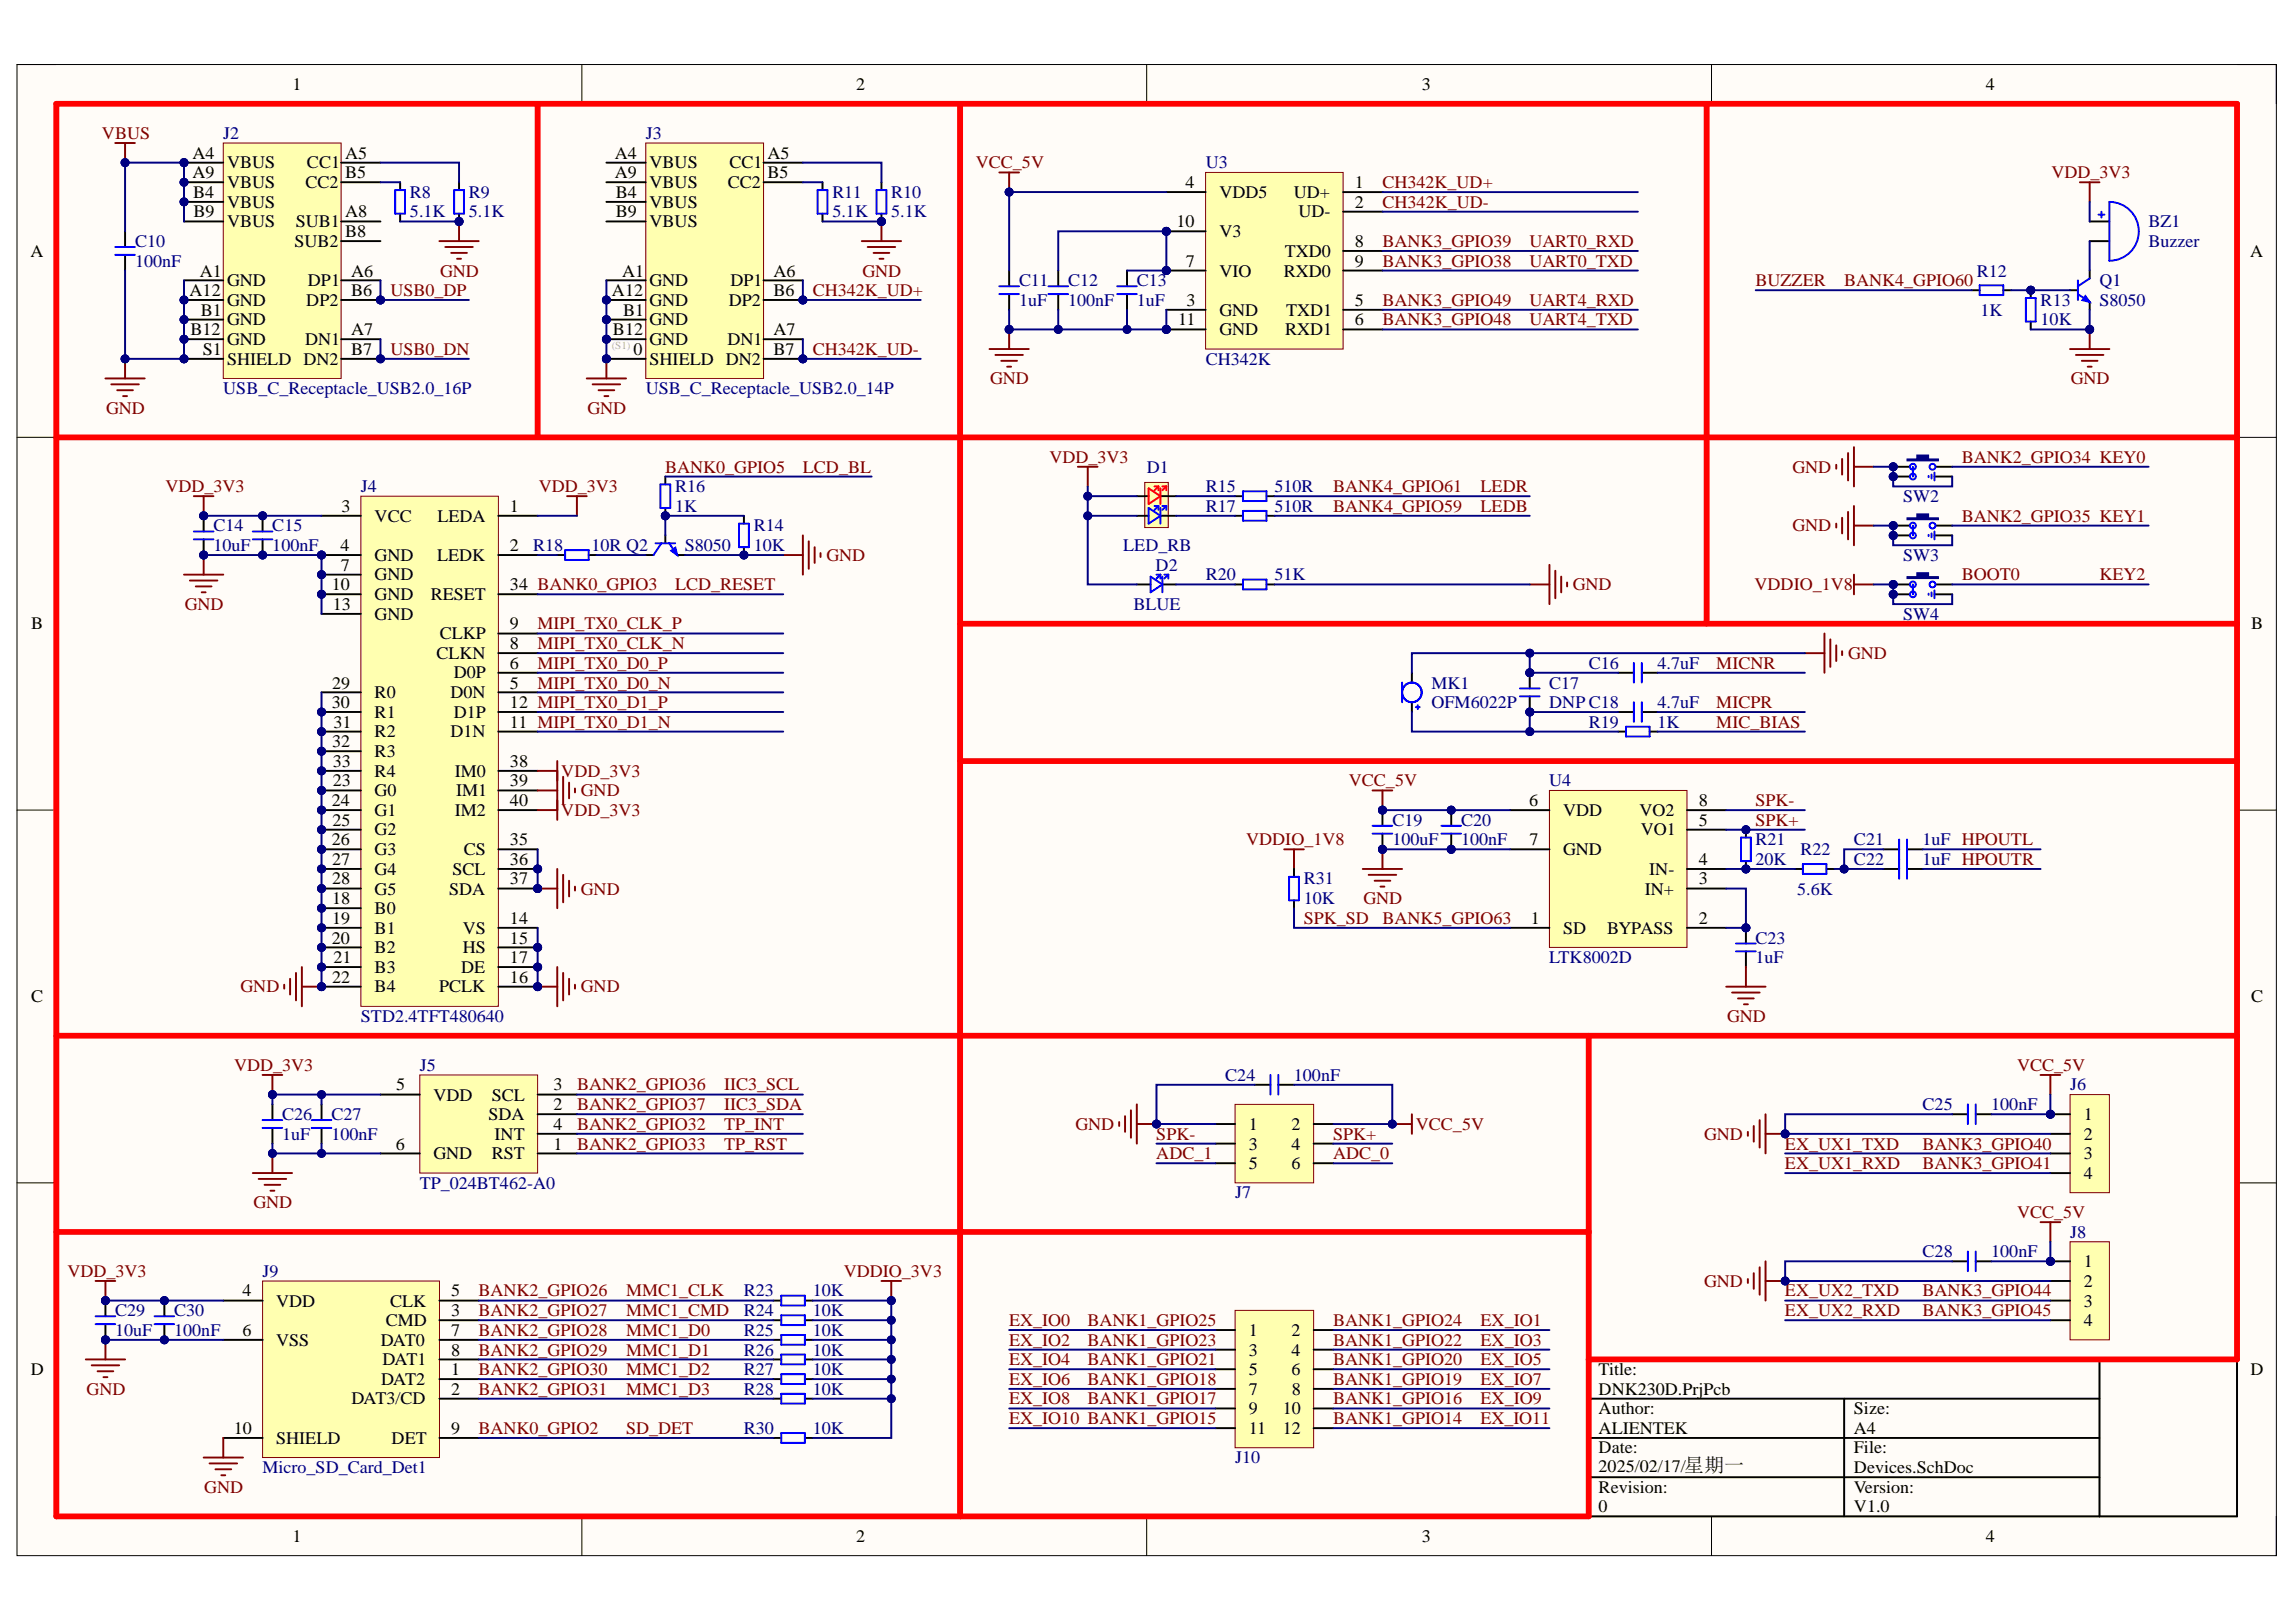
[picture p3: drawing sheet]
<svg xmlns="http://www.w3.org/2000/svg" width="297mm" height="210mm" viewBox="0 0 297 210" stroke-linecap="round" stroke-linejoin="round" font-family="sans-serif">
<defs><g id="words">
<g font-size="2.3">
<text x="37.9" y="11.7">1</text>
<text x="110.8" y="11.7">2</text>
<text x="183.9" y="11.7">3</text>
<text x="256.9" y="11.7">4</text>
<text x="24.9" y="20.5">A4</text>
<text x="24.9" y="23.1">A9</text>
<text x="29.4" y="21.8">VBUS</text>
<text x="39.7" y="21.8">CC1</text>
<text x="44.7" y="20.5">A5</text>
<text x="44.7" y="23.1">B5</text>
<text x="79.6" y="20.5">A4</text>
<text x="79.6" y="23.1">A9</text>
<text x="84" y="21.8">VBUS</text>
<text x="94.4" y="21.8">CC1</text>
<text x="99.3" y="20.5">A5</text>
<text x="99.3" y="23.1">B5</text>
<text x="25" y="25.6">B4</text>
<text x="25" y="28.1">B9</text>
<text x="29.4" y="24.3">VBUS</text>
<text x="29.4" y="29.4">VBUS</text>
<text x="29.4" y="26.9">VBUS</text>
<text x="38.3" y="29.4">SUB1</text>
<text x="39.5" y="24.3">CC2</text>
<text x="44.7" y="28.1">A8</text>
<text x="79.7" y="28.1">B9</text>
<text x="79.7" y="25.6">B4</text>
<text x="84" y="24.3">VBUS</text>
<text x="84" y="29.4">VBUS</text>
<text x="84" y="26.9">VBUS</text>
<text x="94.1" y="24.3">CC2</text>
<text x="152.2" y="29.4">10</text>
<text x="153.4" y="24.3">4</text>
<text x="157.8" y="25.6">VDD5</text>
<text x="167.4" y="25.6">UD+</text>
<text x="168" y="28.1">UD-</text>
<text x="175.3" y="24.3">1</text>
<text x="175.3" y="26.9">2</text>
<text x="3.9" y="33.2">A</text>
<text x="25.8" y="35.8">A1</text>
<text x="38.1" y="31.9">SUB2</text>
<text x="44.7" y="30.7">B8</text>
<text x="45.4" y="35.8">A6</text>
<text x="80.5" y="35.8">A1</text>
<text x="100.1" y="35.8">A6</text>
<text x="153.4" y="34.5">7</text>
<text x="157.8" y="35.8">VIO</text>
<text x="157.8" y="30.7">V3</text>
<text x="166.1" y="35.8">RXD0</text>
<text x="166.2" y="33.2">TXD0</text>
<text x="175.3" y="31.9">8</text>
<text x="175.3" y="34.5">9</text>
<text x="291.1" y="33.2">A</text>
<text x="24.5" y="38.3">A12</text>
<text x="26" y="40.9">B1</text>
<text x="29.4" y="37">GND</text>
<text x="29.4" y="39.6">GND</text>
<text x="39.6" y="39.6">DP2</text>
<text x="39.8" y="37">DP1</text>
<text x="45.4" y="38.3">B6</text>
<text x="79.2" y="38.3">A12</text>
<text x="80.6" y="40.9">B1</text>
<text x="84" y="37">GND</text>
<text x="84" y="39.6">GND</text>
<text x="94.3" y="39.6">DP2</text>
<text x="94.5" y="37">DP1</text>
<text x="100.1" y="38.3">B6</text>
<text x="153.5" y="39.6">3</text>
<text x="157.8" y="40.9">GND</text>
<text x="166.4" y="40.9">TXD1</text>
<text x="175.3" y="39.6">5</text>
<text x="24.7" y="43.4">B12</text>
<text x="26.2" y="45.9">S1</text>
<text x="29.4" y="44.7">GND</text>
<text x="29.4" y="42.1">GND</text>
<text x="29.4" y="47.2">SHIELD DN2</text>
<text x="39.5" y="44.7">DN1</text>
<text x="45.4" y="43.4">A7</text>
<text x="45.4" y="45.9">B7</text>
<text x="79.3" y="43.4">B12</text>
<text x="82" y="45.9">0</text>
<text x="84" y="44.7">GND</text>
<text x="84" y="42.1">GND</text>
<text x="84" y="47.2">SHIELD DN2</text>
<text x="94.1" y="44.7">DN1</text>
<text x="100.1" y="43.4">A7</text>
<text x="100.1" y="45.9">B7</text>
<text x="152.4" y="42.1">11</text>
<text x="157.8" y="43.4">GND</text>
<text x="166.3" y="43.4">RXD1</text>
<text x="175.3" y="42.1">6</text>
<text x="44.1" y="71.3">4</text>
<text x="44.2" y="66.2">3</text>
<text x="48.5" y="67.5">VCC</text>
<text x="56.6" y="67.5">LEDA</text>
<text x="66" y="66.2">1</text>
<text x="66" y="71.3">2</text>
<text x="42.9" y="76.4">10</text>
<text x="44.1" y="73.8">7</text>
<text x="48.5" y="72.6">GND</text>
<text x="48.5" y="75.1">GND</text>
<text x="48.5" y="77.7">GND</text>
<text x="55.7" y="77.7">RESET</text>
<text x="56.5" y="72.6">LEDK</text>
<text x="66" y="76.4">34 BANK0_GPIO3</text>
<text x="4" y="81.5">B</text>
<text x="43.1" y="78.9">13</text>
<text x="48.5" y="80.2">GND</text>
<text x="56.9" y="82.7">CLKP</text>
<text x="66" y="84">8</text>
<text x="66" y="81.5">9</text>
<text x="291.2" y="81.5">B</text>
<text x="43" y="89.1">29</text>
<text x="56.5" y="85.3">CLKN</text>
<text x="58.7" y="87.8">D0P</text>
<text x="66" y="89.1">5</text>
<text x="66" y="86.5">6</text>
<text x="42.9" y="91.6">30</text>
<text x="43.1" y="94.2">31</text>
<text x="48.5" y="90.4">R0</text>
<text x="48.5" y="92.9">R1</text>
<text x="48.5" y="95.4">R2</text>
<text x="58.3" y="90.4">D0N</text>
<text x="58.3" y="95.4">D1N</text>
<text x="58.7" y="92.9">D1P</text>
<text x="66" y="94.2">11 MIPI_TX0_D1_N</text>
<text x="66" y="91.6">12 MIPI_TX0_D1_P</text>
<text x="43" y="96.7">32</text>
<text x="43.1" y="101.8">23</text>
<text x="43.1" y="99.2">33</text>
<text x="48.5" y="98">R3</text>
<text x="48.5" y="100.5">R4</text>
<text x="58.8" y="100.5">IM0</text>
<text x="66" y="99.2">38</text>
<text x="66" y="101.8">39</text>
<text x="42.9" y="104.3">24</text>
<text x="43" y="106.8">25</text>
<text x="48.5" y="103">G0</text>
<text x="48.5" y="105.6">G1</text>
<text x="58.8" y="105.6">IM2</text>
<text x="59" y="103">IM1</text>
<text x="66" y="104.3">40</text>
<text x="197.9" y="104.3">6</text>
<text x="202.2" y="105.6">VDD</text>
<text x="212.1" y="105.6">VO2</text>
<text x="219.8" y="106.8">5</text>
<text x="219.8" y="104.3">8</text>
<text x="42.9" y="109.4">26</text>
<text x="43" y="111.9">27</text>
<text x="48.5" y="108.1">G2</text>
<text x="48.5" y="110.6">G3</text>
<text x="48.5" y="113.2">G4</text>
<text x="58.5" y="113.2">SCL</text>
<text x="60" y="110.6">CS</text>
<text x="66" y="109.4">35</text>
<text x="66" y="111.9">36</text>
<text x="197.9" y="109.4">7</text>
<text x="202.2" y="110.6">GND</text>
<text x="212.3" y="108.1">VO1</text>
<text x="213.4" y="113.2">IN-</text>
<text x="219.8" y="111.9">4</text>
<text x="43" y="117">18</text>
<text x="43" y="119.6">19</text>
<text x="43" y="114.5">28</text>
<text x="48.5" y="118.3">B0</text>
<text x="48.5" y="115.8">G5</text>
<text x="58.1" y="115.8">SDA</text>
<text x="66" y="119.6">14</text>
<text x="66" y="114.5">37</text>
<text x="198.1" y="119.6">1</text>
<text x="212.8" y="115.8">IN+</text>
<text x="219.8" y="119.6">2</text>
<text x="219.8" y="114.5">3</text>
<text x="42.9" y="122.1">20</text>
<text x="43.1" y="124.6">21</text>
<text x="48.5" y="120.8">B1</text>
<text x="48.5" y="123.4">B2</text>
<text x="48.5" y="125.9">B3</text>
<text x="59.7" y="125.9">DE</text>
<text x="59.9" y="120.8">VS</text>
<text x="59.9" y="123.4">HS</text>
<text x="66" y="122.1">15</text>
<text x="66" y="124.6">17</text>
<text x="202.2" y="120.8">SD</text>
<text x="207.9" y="120.8">BYPASS</text>
<text x="4" y="129.7">C</text>
<text x="43" y="127.2">22</text>
<text x="48.5" y="128.4">B4</text>
<text x="56.8" y="128.4">PCLK</text>
<text x="66" y="127.2">16</text>
<text x="291.2" y="129.7">C</text>
<text x="51.3" y="141.1">5</text>
<text x="56.1" y="142.4">VDD</text>
<text x="63.6" y="142.4">SCL</text>
<text x="71.6" y="143.7">2</text>
<text x="71.6" y="141.1">3</text>
<text x="51.2" y="148.8">6</text>
<text x="63.2" y="145">SDA</text>
<text x="64" y="147.5">INT</text>
<text x="71.6" y="148.8">1</text>
<text x="71.6" y="146.2">4</text>
<text x="161.6" y="146.2">1</text>
<text x="161.6" y="148.8">3</text>
<text x="167.1" y="146.2">2</text>
<text x="167.1" y="148.8">4</text>
<text x="269.6" y="145">1</text>
<text x="269.6" y="147.5">2</text>
<text x="56.1" y="150">GND</text>
<text x="63.6" y="150">RST</text>
<text x="161.6" y="151.3">5</text>
<text x="167.1" y="151.3">6</text>
<text x="269.6" y="150">3</text>
<text x="269.6" y="152.6">4</text>
<text x="31.4" y="167.8">4</text>
<text x="58.4" y="167.8">5</text>
<text x="269.6" y="164">1</text>
<text x="269.6" y="166.5">2</text>
<text x="31.4" y="172.9">6</text>
<text x="35.7" y="169.1">VDD</text>
<text x="49.9" y="171.6">CMD</text>
<text x="50.5" y="169.1">CLK</text>
<text x="58.4" y="170.3">3</text>
<text x="58.4" y="172.9">7</text>
<text x="161.6" y="172.9">1</text>
<text x="167.1" y="172.9">2</text>
<text x="269.6" y="169.1">3</text>
<text x="269.6" y="171.6">4</text>
<text x="4" y="178">D</text>
<text x="35.7" y="174.1">VSS</text>
<text x="49.3" y="174.1">DAT0</text>
<text x="49.3" y="179.2">DAT2</text>
<text x="49.5" y="176.7">DAT1</text>
<text x="58.4" y="178">1</text>
<text x="58.4" y="175.4">8</text>
<text x="161.6" y="175.4">3</text>
<text x="161.6" y="178">5</text>
<text x="167.1" y="175.4">4</text>
<text x="167.1" y="178">6</text>
<text x="206.8" y="178">Title:</text>
<text x="291.2" y="178">D</text>
<text x="30.2" y="185.6">10</text>
<text x="45.5" y="181.8">DAT3/CD</text>
<text x="58.4" y="180.5">2</text>
<text x="58.4" y="185.6">9</text>
<text x="161.6" y="180.5">7</text>
<text x="161.6" y="183">9</text>
<text x="161.6" y="185.6">11</text>
<text x="166" y="183">10</text>
<text x="166" y="185.6">12</text>
<text x="167.1" y="180.5">8</text>
<text x="206.8" y="183">Author:</text>
<text x="206.8" y="180.5">DNK230D.PrjPcb</text>
<text x="206.8" y="185.6">ALIENTEK</text>
<text x="239.9" y="183">Size:</text>
<text x="239.9" y="185.6">A4</text>
<text x="35.7" y="186.8">SHIELD</text>
<text x="50.7" y="186.8">DET</text>
<text x="206.8" y="188.1">Date:</text>
<text x="206.8" y="190.5">2025/02/17/星期一</text>
<text x="239.9" y="188.1">File:</text>
<text x="239.9" y="190.6">Devices.SchDoc</text>
<text x="206.8" y="193.2">Revision:</text>
<text x="206.8" y="195.7">0</text>
<text x="239.9" y="193.2">Version:</text>
<text x="239.9" y="195.7">V1.0</text>
<text x="37.9" y="199.5">1</text>
<text x="110.8" y="199.5">2</text>
<text x="183.9" y="199.5">3</text>
<text x="256.9" y="199.5">4</text>
</g>
<g font-size="2.3" fill="#800000">
<text x="13.2" y="18">VBUS</text>
<text x="126.2" y="21.8">VCC_5V</text>
<text x="265.4" y="23.1">VDD_3V3</text>
<text x="178.9" y="24.3">CH342K_UD+</text>
<text x="178.9" y="26.9">CH342K_UD-</text>
<text x="56.9" y="35.8">GND</text>
<text x="111.6" y="35.8">GND</text>
<text x="178.9" y="34.5">BANK3_GPIO38</text>
<text x="178.9" y="31.9">BANK3_GPIO39</text>
<text x="197.9" y="34.5">UART0_TXD</text>
<text x="197.9" y="31.9">UART0_RXD</text>
<text x="50.5" y="38.3">USB0_DP</text>
<text x="105.1" y="38.3">CH342K_UD+</text>
<text x="178.9" y="39.6">BANK3_GPIO49</text>
<text x="197.9" y="39.6">UART4_RXD</text>
<text x="227.1" y="37">BUZZER</text>
<text x="238.6" y="37">BANK4_GPIO60</text>
<text x="50.5" y="45.9">USB0_DN</text>
<text x="105.1" y="45.9">CH342K_UD-</text>
<text x="178.9" y="42.1">BANK3_GPIO48</text>
<text x="197.9" y="42.1">UART4_TXD</text>
<text x="13.7" y="53.5">GND</text>
<text x="76" y="53.5">GND</text>
<text x="128.1" y="49.7">GND</text>
<text x="267.9" y="49.7">GND</text>
<text x="135.8" y="59.9">VDD_3V3</text>
<text x="253.8" y="59.9">BANK2_GPIO34 KEY0</text>
<text x="21.4" y="63.7">VDD_3V3</text>
<text x="69.7" y="63.7">VDD_3V3</text>
<text x="86.1" y="61.2">BANK0_GPIO5</text>
<text x="103.9" y="61.2">LCD_BL</text>
<text x="172.5" y="63.7">BANK4_GPIO61</text>
<text x="191.6" y="63.7">LEDR</text>
<text x="231.9" y="61.2">GND</text>
<text x="172.5" y="66.2">BANK4_GPIO59</text>
<text x="191.6" y="66.2">LEDB</text>
<text x="231.9" y="68.8">GND</text>
<text x="253.8" y="67.5">BANK2_GPIO35 KEY1</text>
<text x="87.3" y="76.4">LCD_RESET</text>
<text x="106.9" y="72.6">GND</text>
<text x="203.5" y="76.4">GND</text>
<text x="227" y="76.4">VDDIO_1V8</text>
<text x="253.8" y="75.1">BOOT0</text>
<text x="271.6" y="75.1">KEY2</text>
<text x="23.9" y="78.9">GND</text>
<text x="69.5" y="81.5">MIPI_TX0_CLK_P</text>
<text x="69.5" y="84">MIPI_TX0_CLK_N</text>
<text x="69.5" y="86.5">MIPI_TX0_D0_P</text>
<text x="69.5" y="89.1">MIPI_TX0_D0_N</text>
<text x="222" y="86.5">MICNR</text>
<text x="239.1" y="85.3">GND</text>
<text x="222" y="94.2">MIC_BIAS</text>
<text x="222" y="91.6">MICPR</text>
<text x="72.6" y="100.5">VDD_3V3</text>
<text x="174.5" y="101.8">VCC_5V</text>
<text x="72.6" y="105.6">VDD_3V3</text>
<text x="75.2" y="103">GND</text>
<text x="227.1" y="106.8">SPK+</text>
<text x="227.1" y="104.3">SPK-</text>
<text x="161.2" y="109.4">VDDIO_1V8</text>
<text x="75.2" y="115.8">GND</text>
<text x="168.7" y="119.6">SPK_SD</text>
<text x="176.4" y="117">GND</text>
<text x="178.9" y="119.6">BANK5_GPIO63</text>
<text x="31.1" y="128.4">GND</text>
<text x="75.2" y="128.4">GND</text>
<text x="223.4" y="132.2">GND</text>
<text x="30.3" y="138.6">VDD_3V3</text>
<text x="74.6" y="141.1">BANK2_GPIO36</text>
<text x="74.6" y="143.7">BANK2_GPIO37</text>
<text x="93.7" y="141.1">IIC3_SCL</text>
<text x="93.7" y="143.7">IIC3_SDA</text>
<text x="261" y="138.6">VCC_5V</text>
<text x="74.6" y="148.8">BANK2_GPIO33</text>
<text x="74.6" y="146.2">BANK2_GPIO32</text>
<text x="93.7" y="146.2">TP_INT</text>
<text x="93.7" y="148.8">TP_RST</text>
<text x="139.1" y="146.2">GND</text>
<text x="149.6" y="147.5">SPK-</text>
<text x="172.5" y="147.5">SPK+</text>
<text x="183.2" y="146.2">VCC_5V</text>
<text x="220.5" y="147.5">GND</text>
<text x="230.9" y="148.8">EX_UX1_TXD</text>
<text x="248.7" y="148.8">BANK3_GPIO40</text>
<text x="149.6" y="150">ADC_1</text>
<text x="172.5" y="150">ADC_0</text>
<text x="230.9" y="151.3">EX_UX1_RXD</text>
<text x="248.7" y="151.3">BANK3_GPIO41</text>
<text x="32.8" y="156.4">GND</text>
<text x="261" y="157.6">VCC_5V</text>
<text x="8.7" y="165.2">VDD_3V3</text>
<text x="61.9" y="167.8">BANK2_GPIO26</text>
<text x="81" y="167.8">MMC1_CLK</text>
<text x="109.2" y="165.2">VDDIO_3V3</text>
<text x="220.5" y="166.5">GND</text>
<text x="230.9" y="167.8">EX_UX2_TXD</text>
<text x="248.7" y="167.8">BANK3_GPIO44</text>
<text x="61.9" y="170.3">BANK2_GPIO27</text>
<text x="61.9" y="172.9">BANK2_GPIO28</text>
<text x="81" y="170.3">MMC1_CMD</text>
<text x="81" y="172.9">MMC1_D0</text>
<text x="130.6" y="171.6">EX_IO0</text>
<text x="140.7" y="171.6">BANK1_GPIO25</text>
<text x="172.5" y="171.6">BANK1_GPIO24</text>
<text x="191.6" y="171.6">EX_IO1</text>
<text x="230.9" y="170.3">EX_UX2_RXD</text>
<text x="248.7" y="170.3">BANK3_GPIO45</text>
<text x="61.9" y="175.4">BANK2_GPIO29</text>
<text x="61.9" y="178">BANK2_GPIO30</text>
<text x="81" y="175.4">MMC1_D1</text>
<text x="81" y="178">MMC1_D2</text>
<text x="130.6" y="174.1">EX_IO2</text>
<text x="130.6" y="176.7">EX_IO4</text>
<text x="130.6" y="179.2">EX_IO6</text>
<text x="140.7" y="176.7">BANK1_GPIO21</text>
<text x="140.7" y="174.1">BANK1_GPIO23</text>
<text x="140.7" y="179.2">BANK1_GPIO18</text>
<text x="172.5" y="176.7">BANK1_GPIO20</text>
<text x="172.5" y="174.1">BANK1_GPIO22</text>
<text x="172.5" y="179.2">BANK1_GPIO19</text>
<text x="191.6" y="174.1">EX_IO3</text>
<text x="191.6" y="176.7">EX_IO5</text>
<text x="191.6" y="179.2">EX_IO7</text>
<text x="11.2" y="180.5">GND</text>
<text x="61.9" y="180.5">BANK2_GPIO31</text>
<text x="61.9" y="185.6">BANK0_GPIO2</text>
<text x="81" y="180.5">MMC1_D3</text>
<text x="81" y="185.6">SD_DET</text>
<text x="130.6" y="181.8">EX_IO8</text>
<text x="130.6" y="184.3">EX_IO10 BANK1_GPIO15</text>
<text x="140.7" y="181.8">BANK1_GPIO17</text>
<text x="172.5" y="184.3">BANK1_GPIO14</text>
<text x="172.5" y="181.8">BANK1_GPIO16</text>
<text x="191.6" y="181.8">EX_IO9</text>
<text x="191.6" y="184.3">EX_IO11</text>
<text x="26.4" y="193.2">GND</text>
</g>
<g font-size="2.3" fill="#000080">
<text x="28.9" y="18">J2</text>
<text x="83.5" y="18">J3</text>
<text x="156" y="21.8">U3</text>
<text x="53" y="25.6">R8</text>
<text x="53" y="28.1">5.1K</text>
<text x="60.7" y="25.6">R9</text>
<text x="60.7" y="28.1">5.1K</text>
<text x="107.7" y="25.6">R11</text>
<text x="107.7" y="28.1">5.1K</text>
<text x="115.3" y="25.6">R10</text>
<text x="115.3" y="28.1">5.1K</text>
<text x="278" y="29.4">BZ1</text>
<text x="17.5" y="31.9">C10</text>
<text x="17.5" y="34.5">100nF</text>
<text x="255.8" y="35.8">R12</text>
<text x="278" y="31.9">Buzzer</text>
<text x="131.8" y="37">C11</text>
<text x="131.8" y="39.6">1uF</text>
<text x="138.2" y="37">C12</text>
<text x="138.2" y="39.6">100nF</text>
<text x="147.1" y="37">C13</text>
<text x="147.1" y="39.6">1uF</text>
<text x="256.2" y="40.9">1K</text>
<text x="264" y="39.6">R13</text>
<text x="271.6" y="37">Q1</text>
<text x="271.6" y="39.6">S8050</text>
<text x="156" y="47.2">CH342K</text>
<text x="264" y="42.1">10K</text>
<text x="28.9" y="51">USB_C_Receptacle_USB2.0_16P</text>
<text x="83.5" y="51">USB_C_Receptacle_USB2.0_14P</text>
<text x="46.7" y="63.7">J4</text>
<text x="87.3" y="63.7">R16</text>
<text x="148.4" y="61.2">D1</text>
<text x="156" y="63.7">R15</text>
<text x="164.9" y="63.7">510R</text>
<text x="246.2" y="65">SW2</text>
<text x="27.6" y="68.8">C14</text>
<text x="27.6" y="71.3">10uF</text>
<text x="35.2" y="68.8">C15</text>
<text x="35.2" y="71.3">100nF</text>
<text x="69" y="71.3">R18</text>
<text x="76.5" y="71.3">10R Q2</text>
<text x="87.3" y="66.2">1K</text>
<text x="88.6" y="71.3">S8050</text>
<text x="97.5" y="68.8">R14</text>
<text x="97.5" y="71.3">10K</text>
<text x="145.3" y="71.3">LED_RB</text>
<text x="156" y="66.2">R17</text>
<text x="164.9" y="66.2">510R</text>
<text x="149.5" y="73.8">D2</text>
<text x="156" y="75.1">R20</text>
<text x="164.9" y="75.1">51K</text>
<text x="246.2" y="72.6">SW3</text>
<text x="146.6" y="78.9">BLUE</text>
<text x="246.2" y="80.2">SW4</text>
<text x="185.2" y="89.1">MK1</text>
<text x="200.4" y="89.1">C17</text>
<text x="205.6" y="86.5">C16</text>
<text x="214.4" y="86.5">4.7uF</text>
<text x="185.2" y="91.6">OFM6022P</text>
<text x="200.4" y="91.6">DNP C18</text>
<text x="205.6" y="94.2">R19</text>
<text x="214.4" y="91.6">4.7uF</text>
<text x="214.4" y="94.2">1K</text>
<text x="200.4" y="101.8">U4</text>
<text x="180.1" y="106.8">C19</text>
<text x="189" y="106.8">C20</text>
<text x="180.1" y="109.4">100uF</text>
<text x="189" y="109.4">100nF</text>
<text x="227.1" y="109.4">R21</text>
<text x="227.1" y="111.9">20K</text>
<text x="232.9" y="110.6">R22</text>
<text x="239.9" y="109.4">C21</text>
<text x="239.9" y="111.9">C22</text>
<text x="248.7" y="109.4">1uF HPOUTL</text>
<text x="248.7" y="111.9">1uF HPOUTR</text>
<text x="168.7" y="114.5">R31</text>
<text x="168.7" y="117">10K</text>
<text x="232.5" y="115.8">5.6K</text>
<text x="200.4" y="124.6">LTK8002D</text>
<text x="227.1" y="122.1">C23</text>
<text x="227.1" y="124.6">1uF</text>
<text x="46.7" y="132.2">STD2.4TFT480640</text>
<text x="54.3" y="138.6">J5</text>
<text x="158.5" y="139.8">C24</text>
<text x="167.4" y="139.8">100nF</text>
<text x="248.7" y="143.7">C25</text>
<text x="257.6" y="143.7">100nF</text>
<text x="267.8" y="141.1">J6</text>
<text x="36.5" y="145">C26</text>
<text x="36.5" y="147.5">1uF</text>
<text x="42.9" y="145">C27</text>
<text x="42.9" y="147.5">100nF</text>
<text x="54.3" y="153.8">TP_024BT462-A0</text>
<text x="159.8" y="155.1">J7</text>
<text x="267.8" y="160.2">J8</text>
<text x="34" y="165.2">J9</text>
<text x="96.2" y="167.8">R23</text>
<text x="105.1" y="167.8">10K</text>
<text x="248.7" y="162.7">C28</text>
<text x="257.6" y="162.7">100nF</text>
<text x="14.9" y="170.3">C29</text>
<text x="14.9" y="172.9">10uF</text>
<text x="22.5" y="170.3">C30</text>
<text x="22.5" y="172.9">100nF</text>
<text x="96.2" y="170.3">R24</text>
<text x="96.2" y="172.9">R25</text>
<text x="105.1" y="170.3">10K</text>
<text x="105.1" y="172.9">10K</text>
<text x="96.2" y="175.4">R26</text>
<text x="96.2" y="178">R27</text>
<text x="105.1" y="175.4">10K</text>
<text x="105.1" y="178">10K</text>
<text x="96.2" y="180.5">R28</text>
<text x="96.2" y="185.6">R30</text>
<text x="105.1" y="180.5">10K</text>
<text x="105.1" y="185.6">10K</text>
<text x="34" y="190.6">Micro_SD_Card_Det1</text>
<text x="159.8" y="189.4">J10</text>
</g>
<text font-size="1.4" fill="#b2b0ad" x="79.1" y="45.1">(S1)</text>
</g></defs>
<path d="M2.2 8.4h292.3v192.9h-292.3z" fill-rule="evenodd" fill="#fffcf8"/>
<path d="M2.2 8.4h292.3v192.9h-292.3z" fill="none" stroke="#000" stroke-width=".13"/>
<path d="M7.3 13.4h282.1v182.8h-282.1z" fill-rule="evenodd" fill="#fffcf8"/>
<g fill="none" stroke="#000" stroke-width=".13">
<path d="M2.2 8.4h5.1M7.3 13.4h282.1v182.8h-282.1zM75.3 8.4v5M148.3 8.4v5M221.4 8.4v5M289.4 8.4h5.1v5M2.2 56.6h5.1M289.4 56.6h5.1M2.2 104.8h5.1M289.4 104.8h5.1M2.2 153.1h5.1M289.4 153.1h5.1"/>
<path d="M75.3 196.2v5.1M148.3 196.2v5.1M221.4 196.2v5.1M294.5 196.2v5.1"/>
</g>
<path d="M205.5 175.9h83.9v20.3h-83.9zM271.6 175.9v20.3M205.5 181h66.1M205.5 186.1h66.1M205.5 191.2h66.1M238.6 181v15.2" fill="none" stroke="#000" stroke-width=".25"/>
<path d="M7.3 13.4h282.1v162.5h-83.9v20.3h-198.2z" fill="none" stroke="#f00" stroke-width=".75"/>
<circle cx="26.3" cy="66.7" r=".51" fill="#000080"/>
<circle cx="26.3" cy="66.7" r=".51" fill="none" stroke="#000080" stroke-width=".13"/>
<circle cx="26.3" cy="71.8" r=".51" fill="#000080"/>
<circle cx="26.3" cy="71.8" r=".51" fill="none" stroke="#000080" stroke-width=".13"/>
<path d="M26.3 66.7v2.1" fill="none" stroke="#000" stroke-width=".25"/>
<circle cx="26.3" cy="66.7" r=".51" fill="#000080"/>
<circle cx="26.3" cy="66.7" r=".51" fill="none" stroke="#000080" stroke-width=".13"/>
<path d="M26.3 69.8v2" fill="none" stroke="#000" stroke-width=".25"/>
<circle cx="26.3" cy="71.8" r=".51" fill="#000080"/>
<circle cx="26.3" cy="71.8" r=".51" fill="none" stroke="#000080" stroke-width=".13"/>
<path d="M25.1 68.8h2.5M25.1 69.8h2.5" fill="none" stroke="#00f" stroke-width=".25"/>
<circle cx="34" cy="66.7" r=".51" fill="#000080"/>
<circle cx="34" cy="66.7" r=".51" fill="none" stroke="#000080" stroke-width=".13"/>
<circle cx="34" cy="71.8" r=".51" fill="#000080"/>
<circle cx="34" cy="71.8" r=".51" fill="none" stroke="#000080" stroke-width=".13"/>
<path d="M34 66.7v2.1" fill="none" stroke="#000" stroke-width=".25"/>
<circle cx="34" cy="66.7" r=".51" fill="#000080"/>
<circle cx="34" cy="66.7" r=".51" fill="none" stroke="#000080" stroke-width=".13"/>
<path d="M34 69.8v2" fill="none" stroke="#000" stroke-width=".25"/>
<circle cx="34" cy="71.8" r=".51" fill="#000080"/>
<circle cx="34" cy="71.8" r=".51" fill="none" stroke="#000080" stroke-width=".13"/>
<path d="M32.7 68.8h2.5M32.7 69.8h2.5" fill="none" stroke="#00f" stroke-width=".25"/>
<path d="M73.4 64.2h2.5M74.6 64.2v2.5" fill="none" stroke="#800000" stroke-width=".25"/>
<path d="M34 165.8h22.9v22.8h-22.9z" fill-rule="evenodd" fill="#ffffb0"/>
<path d="M34 165.8h22.9v22.8h-22.9z" fill="none" stroke="#800000" stroke-width=".13"/>
<path d="M28.9 168.3h5.1M28.9 173.4h5.1M56.8 170.8h5.1M56.8 168.3h5.1M56.9 178.5h5M56.9 173.4h5M56.9 175.9h5M28.9 186.1h5.1M56.9 181h5M56.9 186.1h5" fill="none" stroke="#000" stroke-width=".25"/>
<path d="M12.4 165.8h2.5M13.6 165.8v2.5" fill="none" stroke="#800000" stroke-width=".25"/>
<circle cx="13.6" cy="168.3" r=".51" fill="#000080"/>
<circle cx="13.6" cy="168.3" r=".51" fill="none" stroke="#000080" stroke-width=".13"/>
<circle cx="21.3" cy="168.3" r=".51" fill="#000080"/>
<circle cx="21.3" cy="168.3" r=".51" fill="none" stroke="#000080" stroke-width=".13"/>
<circle cx="21.3" cy="173.4" r=".51" fill="#000080"/>
<circle cx="21.3" cy="173.4" r=".51" fill="none" stroke="#000080" stroke-width=".13"/>
<path d="M21.3 168.3v2" fill="none" stroke="#000" stroke-width=".25"/>
<circle cx="21.3" cy="168.3" r=".51" fill="#000080"/>
<circle cx="21.3" cy="168.3" r=".51" fill="none" stroke="#000080" stroke-width=".13"/>
<path d="M21.3 171.4v2" fill="none" stroke="#000" stroke-width=".25"/>
<circle cx="21.3" cy="173.4" r=".51" fill="#000080"/>
<circle cx="21.3" cy="173.4" r=".51" fill="none" stroke="#000080" stroke-width=".13"/>
<path d="M20 170.3h2.5M20 171.4h2.5" fill="none" stroke="#00f" stroke-width=".25"/>
<path d="M11.1 175.9h5.1M11.9 176.7h3.5M12.6 177.5h2.1M13.4 178.2h.5M13.6 173.4v2.5" fill="none" stroke="#800000" stroke-width=".25"/>
<circle cx="13.6" cy="173.4" r=".51" fill="#000080"/>
<circle cx="13.6" cy="173.4" r=".51" fill="none" stroke="#000080" stroke-width=".13"/>
<path d="M114 165.8h2.6M115.3 165.8v2.5M26.3 188.6h5.1M27.1 189.4h3.6M27.9 190.1h2M28.6 190.9h.5M28.9 186.1v2.5" fill="none" stroke="#800000" stroke-width=".25"/>
<circle cx="115.3" cy="168.3" r=".51" fill="#000080"/>
<circle cx="115.3" cy="168.3" r=".51" fill="none" stroke="#000080" stroke-width=".13"/>
<path d="M100.1 168.3h1M100.1 170.8h1M100.1 173.4h1M100.1 175.9h1M100.1 178.5h1M104.1 168.3h1M104.1 170.8h1M104.1 173.4h1M104.1 175.9h1M104.1 178.5h1M100.1 181h1M104.1 181h1" fill="none" stroke="#000" stroke-width=".25"/>
<path d="M101.1 167.7h3v1.2h-3zM101.1 170.2h3v1.3h-3zM101.1 172.8h3v1.2h-3zM101.1 175.3h3v1.3h-3zM101.1 177.8h3v1.3h-3zM101.1 180.4h3v1.2h-3z" fill="none" stroke="#00f" stroke-width=".25"/>
<circle cx="13.6" cy="168.3" r=".51" fill="#000080"/>
<circle cx="13.6" cy="168.3" r=".51" fill="none" stroke="#000080" stroke-width=".13"/>
<circle cx="13.6" cy="173.4" r=".51" fill="#000080"/>
<circle cx="13.6" cy="173.4" r=".51" fill="none" stroke="#000080" stroke-width=".13"/>
<path d="M13.6 168.3v2" fill="none" stroke="#000" stroke-width=".25"/>
<circle cx="13.6" cy="168.3" r=".51" fill="#000080"/>
<circle cx="13.6" cy="168.3" r=".51" fill="none" stroke="#000080" stroke-width=".13"/>
<path d="M13.6 171.4v2" fill="none" stroke="#000" stroke-width=".25"/>
<circle cx="13.6" cy="173.4" r=".51" fill="#000080"/>
<circle cx="13.6" cy="173.4" r=".51" fill="none" stroke="#000080" stroke-width=".13"/>
<path d="M84.8 70.3h2.5M85.6 70.3l-1.1 1.5M86.6 70.3l1 1.5M12.4 170.3h2.5M12.4 171.4h2.5" fill="none" stroke="#00f" stroke-width=".25"/>
<path d="M83.5 71.8h1M86.1 69.3v1M87.6 71.8h1" fill="none" stroke="#000" stroke-width=".25"/>
<path d="M86.8 71.3l.6-.4 .2 .9z" fill="#00f"/>
<path d="M73.1 71.2h3.1v1.3h-3.1zM86.8 71.3l.6-.4 .2 .9z" fill="none" stroke="#00f" stroke-width=".25"/>
<path d="M72.1 71.8h1M76.2 71.8h1" fill="none" stroke="#000" stroke-width=".25"/>
<path d="M101.3 71.8h2.6M103.9 69.3v5.1M104.6 70.1v3.5M105.4 70.8v2M106.2 71.6v.5" fill="none" stroke="#800000" stroke-width=".25"/>
<circle cx="96.2" cy="71.8" r=".51" fill="#000080"/>
<circle cx="96.2" cy="71.8" r=".51" fill="none" stroke="#000080" stroke-width=".13"/>
<path d="M96.2 66.8v1M96.2 70.8v1" fill="none" stroke="#000" stroke-width=".25"/>
<circle cx="96.2" cy="71.8" r=".51" fill="#000080"/>
<circle cx="96.2" cy="71.8" r=".51" fill="none" stroke="#000080" stroke-width=".13"/>
<path d="M95.6 67.8h1.3v3h-1.3z" fill="none" stroke="#00f" stroke-width=".25"/>
<circle cx="86.1" cy="66.8" r=".51" fill="#000080"/>
<circle cx="86.1" cy="66.8" r=".51" fill="none" stroke="#000080" stroke-width=".13"/>
<path d="M86.1 61.7v1M86.1 65.7v1" fill="none" stroke="#000" stroke-width=".25"/>
<circle cx="86.1" cy="66.8" r=".51" fill="#000080"/>
<circle cx="86.1" cy="66.8" r=".51" fill="none" stroke="#000080" stroke-width=".13"/>
<path d="M256.1 36.9h3.1v1.3h-3.1zM268.8 36.3v2.5M268.8 38.1l1.5 1M270.3 36l-1.5 1M271.5 27.8h.8M271.9 27.4v.8M272.9 26.1a3.8 3.8 0 0 1 3.8 3.8 3.8 3.8 0 0 1-3.8 3.8zM85.4 62.7h1.3v3h-1.3z" fill="none" stroke="#00f" stroke-width=".25"/>
<path d="M238.3 59.4v2M239.1 58.6v3.6M239.9 57.9v5M237.6 60.1v.6M237.6 67.8v.5M238.3 67v2M239.1 66.2v3.6M239.9 65.5v5.1M239.9 68h2.5M239.9 60.4h2.5" fill="none" stroke="#800000" stroke-width=".25"/>
<path d="M255.1 37.6h1M259.2 37.6h1M267.8 37.6h1M270.3 28.7h2.6M270.3 31.2h2.6M270.3 35v1M270.3 39.1v1" fill="none" stroke="#000" stroke-width=".25"/>
<path d="M269.8 38.3l.5 .8-.9-.3z" fill="#00f"/>
<path d="M269.8 38.3l.5 .8-.9-.3z" fill="none" stroke="#00f" stroke-width=".25"/>
<path d="M267.8 45.2h5.1M268.6 45.9h3.5M269.3 46.7h2.1M270.1 47.5h.5M270.3 42.6v2.6" fill="none" stroke="#800000" stroke-width=".25"/>
<circle cx="270.3" cy="42.6" r=".51" fill="#000080"/>
<circle cx="270.3" cy="42.6" r=".51" fill="none" stroke="#000080" stroke-width=".13"/>
<path d="M269.1 23.6h2.5M270.3 23.6v2.5" fill="none" stroke="#800000" stroke-width=".25"/>
<circle cx="262.7" cy="37.6" r=".51" fill="#000080"/>
<circle cx="262.7" cy="37.6" r=".51" fill="none" stroke="#000080" stroke-width=".13"/>
<path d="M262.7 37.6v1" fill="none" stroke="#000" stroke-width=".25"/>
<circle cx="262.7" cy="37.6" r=".51" fill="#000080"/>
<circle cx="262.7" cy="37.6" r=".51" fill="none" stroke="#000080" stroke-width=".13"/>
<path d="M262.7 41.6v1" fill="none" stroke="#000" stroke-width=".25"/>
<path d="M262.1 38.6h1.3v3h-1.3z" fill="none" stroke="#00f" stroke-width=".25"/>
<circle cx="265.3" cy="144.2" r=".51" fill="#000080"/>
<circle cx="265.3" cy="144.2" r=".51" fill="none" stroke="#000080" stroke-width=".13"/>
<path d="M267.8 141.6h5.1v12.7h-5.1z" fill-rule="evenodd" fill="#ffffb0"/>
<path d="M267.8 141.6h5.1v12.7h-5.1z" fill="none" stroke="#800000" stroke-width=".13"/>
<path d="M265.3 144.2h2.5" fill="none" stroke="#000" stroke-width=".25"/>
<circle cx="265.3" cy="144.2" r=".51" fill="#000080"/>
<circle cx="265.3" cy="144.2" r=".51" fill="none" stroke="#000080" stroke-width=".13"/>
<path d="M265.3 146.7h2.5M265.3 149.3h2.5M265.3 151.8h2.5" fill="none" stroke="#000" stroke-width=".25"/>
<circle cx="265.3" cy="163.2" r=".51" fill="#000080"/>
<circle cx="265.3" cy="163.2" r=".51" fill="none" stroke="#000080" stroke-width=".13"/>
<path d="M267.8 160.7h5.1v12.7h-5.1z" fill-rule="evenodd" fill="#ffffb0"/>
<path d="M267.8 160.7h5.1v12.7h-5.1z" fill="none" stroke="#800000" stroke-width=".13"/>
<path d="M265.3 163.2h2.5" fill="none" stroke="#000" stroke-width=".25"/>
<circle cx="265.3" cy="163.2" r=".51" fill="#000080"/>
<circle cx="265.3" cy="163.2" r=".51" fill="none" stroke="#000080" stroke-width=".13"/>
<path d="M265.3 165.8h2.5M265.3 168.3h2.5M265.3 170.9h2.5" fill="none" stroke="#000" stroke-width=".25"/>
<path d="M264 139.1h2.5M265.3 139.1v2.5M226.1 146.5v.5M226.9 145.7v2M227.6 145v3.5M228.4 144.2v5.1M228.4 146.7h2.5M264 158.2h2.5M265.3 158.2v2.5" fill="none" stroke="#800000" stroke-width=".25"/>
<circle cx="230.9" cy="146.7" r=".51" fill="#000080"/>
<circle cx="230.9" cy="146.7" r=".51" fill="none" stroke="#000080" stroke-width=".13"/>
<path d="M226.1 165.5v.5M226.9 164.8v2M227.6 164v3.5M228.4 163.2v5.1M228.4 165.8h2.5" fill="none" stroke="#800000" stroke-width=".25"/>
<circle cx="230.9" cy="165.8" r=".51" fill="#000080"/>
<circle cx="230.9" cy="165.8" r=".51" fill="none" stroke="#000080" stroke-width=".13"/>
<path d="M252.6 144.2h2M255.6 144.2h2M252.6 163.2h2M255.6 163.2h2" fill="none" stroke="#000" stroke-width=".25"/>
<path d="M254.6 142.9v2.6M255.6 142.9v2.6M254.6 162v2.5M255.6 162v2.5" fill="none" stroke="#00f" stroke-width=".25"/>
<path d="M148.1 62.4h3v5.9h-3z" fill-rule="evenodd" fill="#ffffb0"/>
<path d="M148.1 62.4h3v5.9h-3z" fill="none" stroke="#800000" stroke-width=".13"/>
<path d="M147.1 64.2h1.5M147.1 66.8h1.5M150.1 64.2h2.1M150.1 66.8h2.1M159.8 64.2h1M159.8 66.8h1M163.8 64.2h1.1M163.8 66.8h1.1" fill="none" stroke="#000" stroke-width=".25"/>
<path d="M148.6 63.2l1.5 1-1.5 1zM149.4 62.9h.5M149.9 62.9l-.5 .6M149.9 62.9v.6M150.1 63.2v2M150.4 62.9h.5M150.9 62.9l-.5 .6M150.9 62.9v.6" fill="none" stroke="#f00" stroke-width=".25"/>
<path d="M148.6 65.7l1.5 1.1-1.5 1zM149.4 65.5h.5M149.9 65.5l-.5 .5M149.9 65.5v.5M150.1 65.7v2.1M150.4 65.5h.5M150.9 65.5l-.5 .5M150.9 65.5v.5M160.8 63.6h3v1.2h-3zM160.8 66.1h3v1.3h-3z" fill="none" stroke="#00f" stroke-width=".25"/>
<path d="M139.4 60.4h2.6M140.7 60.4v2.5" fill="none" stroke="#800000" stroke-width=".25"/>
<path d="M54.3 139.1h15.3v12.7h-15.3z" fill-rule="evenodd" fill="#ffffb0"/>
<path d="M54.3 139.1h15.3v12.7h-15.3z" fill="none" stroke="#800000" stroke-width=".13"/>
<path d="M49.2 149.3h5.1M49.2 141.6h5.1M69.6 149.3h5M69.6 144.2h5M69.6 141.6h5M69.6 146.7h5" fill="none" stroke="#000" stroke-width=".25"/>
<path d="M34 139.1h2.5M35.2 139.1v2.5" fill="none" stroke="#800000" stroke-width=".25"/>
<circle cx="35.2" cy="141.6" r=".51" fill="#000080"/>
<circle cx="35.2" cy="141.6" r=".51" fill="none" stroke="#000080" stroke-width=".13"/>
<path d="M32.7 151.8h5.1M33.5 152.6h3.5M34.2 153.3h2.1M35 154.1h.5M35.2 149.3v2.5" fill="none" stroke="#800000" stroke-width=".25"/>
<circle cx="35.2" cy="149.3" r=".51" fill="#000080"/>
<circle cx="35.2" cy="149.3" r=".51" fill="none" stroke="#000080" stroke-width=".13"/>
<path d="M35.2 142.9v2.1M35.2 146v2M41.6 142.9v2.1M41.6 146v2" fill="none" stroke="#000" stroke-width=".25"/>
<path d="M34 145h2.5M34 146h2.5M40.3 145h2.6M40.3 146h2.6" fill="none" stroke="#00f" stroke-width=".25"/>
<circle cx="150.9" cy="35" r=".51" fill="#000080"/>
<circle cx="150.9" cy="35" r=".51" fill="none" stroke="#000080" stroke-width=".13"/>
<circle cx="150.9" cy="29.9" r=".51" fill="#000080"/>
<circle cx="150.9" cy="29.9" r=".51" fill="none" stroke="#000080" stroke-width=".13"/>
<circle cx="150.9" cy="42.6" r=".51" fill="#000080"/>
<circle cx="150.9" cy="42.6" r=".51" fill="none" stroke="#000080" stroke-width=".13"/>
<path d="M156 22.3h17.8v22.9h-17.8z" fill-rule="evenodd" fill="#ffffb0"/>
<path d="M156 22.3h17.8v22.9h-17.8z" fill="none" stroke="#800000" stroke-width=".13"/>
<path d="M150.9 24.9h5.1M150.9 35h5.1M173.8 24.9h5.1M173.8 27.4h5.1M150.9 40.1h5.1M173.8 40.1h5.1M173.8 42.6h5.1" fill="none" stroke="#000" stroke-width=".25"/>
<circle cx="150.9" cy="35" r=".51" fill="#000080"/>
<circle cx="150.9" cy="35" r=".51" fill="none" stroke="#000080" stroke-width=".13"/>
<path d="M150.9 29.9h5.1M173.8 32.5h5.1M173.8 35h5.1" fill="none" stroke="#000" stroke-width=".25"/>
<circle cx="150.9" cy="29.9" r=".51" fill="#000080"/>
<circle cx="150.9" cy="29.9" r=".51" fill="none" stroke="#000080" stroke-width=".13"/>
<path d="M150.9 42.6h5.1" fill="none" stroke="#000" stroke-width=".25"/>
<circle cx="150.9" cy="42.6" r=".51" fill="#000080"/>
<circle cx="150.9" cy="42.6" r=".51" fill="none" stroke="#000080" stroke-width=".13"/>
<path d="M130.6 35v2M130.6 38.1v2M136.9 35v2M136.9 38.1v2M145.8 35v2M145.8 38.1v2" fill="none" stroke="#000" stroke-width=".25"/>
<path d="M129.3 37h2.5M129.3 38.1h2.5M135.6 37h2.6M135.6 38.1h2.6M144.5 37h2.6M144.5 38.1h2.6" fill="none" stroke="#00f" stroke-width=".25"/>
<path d="M128 45.2h5.1M128.8 45.9h3.5M129.5 46.7h2.1M130.3 47.5h.5M130.6 42.6v2.6" fill="none" stroke="#800000" stroke-width=".25"/>
<circle cx="130.6" cy="42.6" r=".51" fill="#000080"/>
<circle cx="130.6" cy="42.6" r=".51" fill="none" stroke="#000080" stroke-width=".13"/>
<path d="M129.3 22.3h2.5M130.6 22.3v2.6" fill="none" stroke="#800000" stroke-width=".25"/>
<circle cx="130.6" cy="24.9" r=".51" fill="#000080"/>
<circle cx="130.6" cy="24.9" r=".51" fill="none" stroke="#000080" stroke-width=".13"/>
<path d="M159.8 142.9h10.1v10.2h-10.1z" fill-rule="evenodd" fill="#ffffb0"/>
<path d="M159.8 142.9h10.1v10.2h-10.1z" fill="none" stroke="#800000" stroke-width=".13"/>
<path d="M157.2 145.5h2.6M157.2 148h2.6M157.2 150.5h2.6M169.9 145.5h2.6M169.9 148h2.6M169.9 150.5h2.6" fill="none" stroke="#000" stroke-width=".25"/>
<path d="M159.8 169.6h10.1v17.8h-10.1z" fill-rule="evenodd" fill="#ffffb0"/>
<path d="M159.8 169.6h10.1v17.8h-10.1z" fill="none" stroke="#800000" stroke-width=".13"/>
<path d="M157.2 172.1h2.6M157.2 174.7h2.6M157.2 177.2h2.6M157.2 179.7h2.6M169.9 172.1h2.6M169.9 174.7h2.6M169.9 177.2h2.6M169.9 179.7h2.6M157.2 182.3h2.6M157.2 184.8h2.6M169.9 182.3h2.6M169.9 184.8h2.6" fill="none" stroke="#000" stroke-width=".25"/>
<path d="M144.8 145.2v.5M145.6 144.4v2.1M146.3 143.7v3.5M147.1 142.9v5.1M147.1 145.5h2.5" fill="none" stroke="#800000" stroke-width=".25"/>
<circle cx="149.6" cy="145.5" r=".51" fill="#000080"/>
<circle cx="149.6" cy="145.5" r=".51" fill="none" stroke="#000080" stroke-width=".13"/>
<path d="M180.1 145.5h2.6M182.7 144.2v2.5" fill="none" stroke="#800000" stroke-width=".25"/>
<circle cx="180.1" cy="145.5" r=".51" fill="#000080"/>
<circle cx="180.1" cy="145.5" r=".51" fill="none" stroke="#000080" stroke-width=".13"/>
<path d="M7.3 134h282.1" fill="none" stroke="#f00" stroke-width=".75"/>
<path d="M14.9 18.5h2.6M16.2 18.5v2.5" fill="none" stroke="#800000" stroke-width=".25"/>
<circle cx="16.2" cy="21" r=".51" fill="#000080"/>
<circle cx="16.2" cy="21" r=".51" fill="none" stroke="#000080" stroke-width=".13"/>
<path d="M16.2 29.9v2.1M16.2 33v2" fill="none" stroke="#000" stroke-width=".25"/>
<path d="M14.9 32h2.6M14.9 33h2.6" fill="none" stroke="#00f" stroke-width=".25"/>
<path d="M13.6 49h5.1M14.4 49.7h3.6M15.2 50.5h2M15.9 51.3h.5M16.2 46.4v2.6" fill="none" stroke="#800000" stroke-width=".25"/>
<circle cx="16.2" cy="46.4" r=".51" fill="#000080"/>
<circle cx="16.2" cy="46.4" r=".51" fill="none" stroke="#000080" stroke-width=".13"/>
<path d="M51.8 23.6v1M51.8 27.6v1.1" fill="none" stroke="#000" stroke-width=".25"/>
<path d="M51.1 24.6h1.3v3h-1.3z" fill="none" stroke="#00f" stroke-width=".25"/>
<circle cx="59.4" cy="28.7" r=".51" fill="#000080"/>
<circle cx="59.4" cy="28.7" r=".51" fill="none" stroke="#000080" stroke-width=".13"/>
<path d="M59.4 23.6v1M59.4 27.6v1.1" fill="none" stroke="#000" stroke-width=".25"/>
<circle cx="59.4" cy="28.7" r=".51" fill="#000080"/>
<circle cx="59.4" cy="28.7" r=".51" fill="none" stroke="#000080" stroke-width=".13"/>
<path d="M58.8 24.6h1.2v3h-1.2z" fill="none" stroke="#00f" stroke-width=".25"/>
<path d="M56.8 31.2h5.1M57.6 32h3.6M58.4 32.7h2M59.1 33.5h.5M59.4 28.7v2.5" fill="none" stroke="#800000" stroke-width=".25"/>
<circle cx="59.4" cy="28.7" r=".51" fill="#000080"/>
<circle cx="59.4" cy="28.7" r=".51" fill="none" stroke="#000080" stroke-width=".13"/>
<circle cx="78.4" cy="38.8" r=".51" fill="#000080"/>
<circle cx="78.4" cy="38.8" r=".51" fill="none" stroke="#000080" stroke-width=".13"/>
<circle cx="78.4" cy="43.9" r=".51" fill="#000080"/>
<circle cx="78.4" cy="43.9" r=".51" fill="none" stroke="#000080" stroke-width=".13"/>
<circle cx="103.9" cy="46.4" r=".51" fill="#000080"/>
<circle cx="103.9" cy="46.4" r=".51" fill="none" stroke="#000080" stroke-width=".13"/>
<circle cx="103.9" cy="38.8" r=".51" fill="#000080"/>
<circle cx="103.9" cy="38.8" r=".51" fill="none" stroke="#000080" stroke-width=".13"/>
<circle cx="78.4" cy="41.4" r=".51" fill="#000080"/>
<circle cx="78.4" cy="41.4" r=".51" fill="none" stroke="#000080" stroke-width=".13"/>
<circle cx="78.4" cy="46.4" r=".51" fill="#000080"/>
<circle cx="78.4" cy="46.4" r=".51" fill="none" stroke="#000080" stroke-width=".13"/>
<path d="M83.5 18.5h15.3v30.5h-15.3z" fill-rule="evenodd" fill="#ffffb0"/>
<path d="M83.5 18.5h15.3v30.5h-15.3z" fill="none" stroke="#800000" stroke-width=".13"/>
<path d="M78.5 36.3h5M78.5 21h5M78.5 23.6h5M78.5 38.8h5M98.8 36.3h5.1M98.8 21h5.1M98.8 43.9h5.1" fill="none" stroke="#000" stroke-width=".25"/>
<circle cx="78.4" cy="38.8" r=".51" fill="#000080"/>
<circle cx="78.4" cy="38.8" r=".51" fill="none" stroke="#000080" stroke-width=".13"/>
<path d="M78.5 43.9h5" fill="none" stroke="#000" stroke-width=".25"/>
<circle cx="78.4" cy="43.9" r=".51" fill="#000080"/>
<circle cx="78.4" cy="43.9" r=".51" fill="none" stroke="#000080" stroke-width=".13"/>
<path d="M78.5 28.7h5M98.8 46.4h5.1" fill="none" stroke="#000" stroke-width=".25"/>
<circle cx="103.9" cy="46.4" r=".51" fill="#000080"/>
<circle cx="103.9" cy="46.4" r=".51" fill="none" stroke="#000080" stroke-width=".13"/>
<path d="M98.8 38.8h5.1" fill="none" stroke="#000" stroke-width=".25"/>
<circle cx="103.9" cy="38.8" r=".51" fill="#000080"/>
<circle cx="103.9" cy="38.8" r=".51" fill="none" stroke="#000080" stroke-width=".13"/>
<path d="M78.5 26.1h5M98.8 23.6h5.1M78.5 41.4h5" fill="none" stroke="#000" stroke-width=".25"/>
<circle cx="78.4" cy="41.4" r=".51" fill="#000080"/>
<circle cx="78.4" cy="41.4" r=".51" fill="none" stroke="#000080" stroke-width=".13"/>
<path d="M78.5 46.4h5" fill="none" stroke="#000" stroke-width=".25"/>
<circle cx="78.4" cy="46.4" r=".51" fill="#000080"/>
<circle cx="78.4" cy="46.4" r=".51" fill="none" stroke="#000080" stroke-width=".13"/>
<path d="M75.9 49h5.1M76.7 49.7h3.5M77.4 50.5h2.1M78.2 51.3h.5M78.5 46.4v2.6" fill="none" stroke="#800000" stroke-width=".25"/>
<circle cx="78.4" cy="46.4" r=".51" fill="#000080"/>
<circle cx="78.4" cy="46.4" r=".51" fill="none" stroke="#000080" stroke-width=".13"/>
<circle cx="114" cy="28.7" r=".51" fill="#000080"/>
<circle cx="114" cy="28.7" r=".51" fill="none" stroke="#000080" stroke-width=".13"/>
<path d="M114 23.6v1M114 27.6v1.1" fill="none" stroke="#000" stroke-width=".25"/>
<circle cx="114" cy="28.7" r=".51" fill="#000080"/>
<circle cx="114" cy="28.7" r=".51" fill="none" stroke="#000080" stroke-width=".13"/>
<path d="M105.8 24.6h1.2v3h-1.2zM113.4 24.6h1.3v3h-1.3z" fill="none" stroke="#00f" stroke-width=".25"/>
<path d="M106.4 23.6v1M106.4 27.6v1.1" fill="none" stroke="#000" stroke-width=".25"/>
<path d="M111.5 31.2h5.1M112.3 32h3.5M113 32.7h2.1M113.8 33.5h.5M114 28.7v2.5" fill="none" stroke="#800000" stroke-width=".25"/>
<circle cx="114" cy="28.7" r=".51" fill="#000080"/>
<circle cx="114" cy="28.7" r=".51" fill="none" stroke="#000080" stroke-width=".13"/>
<path d="M69.6 13.4v43.2M124.2 13.4v182.8M7.3 56.6h282.1M7.3 159.4h198.2" fill="none" stroke="#f00" stroke-width=".75"/>
<path d="M177.6 102.3h2.5M178.9 102.3v2.5" fill="none" stroke="#800000" stroke-width=".25"/>
<circle cx="178.9" cy="104.8" r=".51" fill="#000080"/>
<circle cx="178.9" cy="104.8" r=".51" fill="none" stroke="#000080" stroke-width=".13"/>
<circle cx="225.9" cy="120.1" r=".51" fill="#000080"/>
<circle cx="225.9" cy="120.1" r=".51" fill="none" stroke="#000080" stroke-width=".13"/>
<path d="M225.9 120.1v2" fill="none" stroke="#000" stroke-width=".25"/>
<circle cx="225.9" cy="120.1" r=".51" fill="#000080"/>
<circle cx="225.9" cy="120.1" r=".51" fill="none" stroke="#000080" stroke-width=".13"/>
<path d="M225.9 123.1v2.1" fill="none" stroke="#000" stroke-width=".25"/>
<path d="M224.6 122.1h2.5M224.6 123.1h2.5" fill="none" stroke="#00f" stroke-width=".25"/>
<path d="M176.3 112.5h5.1M177.1 113.2h3.5M177.8 114h2.1M178.6 114.7h.5M178.9 109.9v2.6" fill="none" stroke="#800000" stroke-width=".25"/>
<circle cx="178.9" cy="109.9" r=".51" fill="#000080"/>
<circle cx="178.9" cy="109.9" r=".51" fill="none" stroke="#000080" stroke-width=".13"/>
<circle cx="225.9" cy="107.4" r=".51" fill="#000080"/>
<circle cx="225.9" cy="107.4" r=".51" fill="none" stroke="#000080" stroke-width=".13"/>
<circle cx="225.9" cy="112.5" r=".51" fill="#000080"/>
<circle cx="225.9" cy="112.5" r=".51" fill="none" stroke="#000080" stroke-width=".13"/>
<path d="M225.9 107.4v1" fill="none" stroke="#000" stroke-width=".25"/>
<circle cx="225.9" cy="107.4" r=".51" fill="#000080"/>
<circle cx="225.9" cy="107.4" r=".51" fill="none" stroke="#000080" stroke-width=".13"/>
<path d="M225.9 111.4v1.1" fill="none" stroke="#000" stroke-width=".25"/>
<circle cx="225.9" cy="112.5" r=".51" fill="#000080"/>
<circle cx="225.9" cy="112.5" r=".51" fill="none" stroke="#000080" stroke-width=".13"/>
<path d="M225.2 108.4h1.3v3h-1.3zM233.2 111.8h3.1v1.3h-3.1zM245.7 108.6v5.1M246.7 108.6v5.1" fill="none" stroke="#00f" stroke-width=".25"/>
<path d="M232.2 112.5h1M236.3 112.5h1M243.7 109.9h2M243.7 112.5h2M246.7 109.9h2M246.7 112.5h2" fill="none" stroke="#000" stroke-width=".25"/>
<path d="M200.5 102.3h17.7v20.3h-17.7z" fill-rule="evenodd" fill="#ffffb0"/>
<path d="M200.5 102.3h17.7v20.3h-17.7z" fill="none" stroke="#800000" stroke-width=".13"/>
<path d="M195.4 104.8h5.1M195.4 109.9h5.1M218.2 115h5.1M218.2 112.5h5.1M218.2 107.4h5.1M218.2 104.8h5.1M195.4 120.1h5.1M218.2 120.1h5.1" fill="none" stroke="#000" stroke-width=".25"/>
<circle cx="187.7" cy="104.8" r=".51" fill="#000080"/>
<circle cx="187.7" cy="104.8" r=".51" fill="none" stroke="#000080" stroke-width=".13"/>
<circle cx="187.7" cy="109.9" r=".51" fill="#000080"/>
<circle cx="187.7" cy="109.9" r=".51" fill="none" stroke="#000080" stroke-width=".13"/>
<path d="M187.7 104.8v2.1" fill="none" stroke="#000" stroke-width=".25"/>
<circle cx="187.7" cy="104.8" r=".51" fill="#000080"/>
<circle cx="187.7" cy="104.8" r=".51" fill="none" stroke="#000080" stroke-width=".13"/>
<path d="M187.7 107.9v2" fill="none" stroke="#000" stroke-width=".25"/>
<circle cx="187.7" cy="109.9" r=".51" fill="#000080"/>
<circle cx="187.7" cy="109.9" r=".51" fill="none" stroke="#000080" stroke-width=".13"/>
<path d="M186.5 106.9h2.5M186.5 107.9h2.5" fill="none" stroke="#00f" stroke-width=".25"/>
<circle cx="178.9" cy="104.8" r=".51" fill="#000080"/>
<circle cx="178.9" cy="104.8" r=".51" fill="none" stroke="#000080" stroke-width=".13"/>
<circle cx="178.9" cy="109.9" r=".51" fill="#000080"/>
<circle cx="178.9" cy="109.9" r=".51" fill="none" stroke="#000080" stroke-width=".13"/>
<path d="M178.9 104.8v2.1" fill="none" stroke="#000" stroke-width=".25"/>
<circle cx="178.9" cy="104.8" r=".51" fill="#000080"/>
<circle cx="178.9" cy="104.8" r=".51" fill="none" stroke="#000080" stroke-width=".13"/>
<path d="M178.9 107.9v2" fill="none" stroke="#000" stroke-width=".25"/>
<circle cx="178.9" cy="109.9" r=".51" fill="#000080"/>
<circle cx="178.9" cy="109.9" r=".51" fill="none" stroke="#000080" stroke-width=".13"/>
<g fill="none" stroke="#00f" stroke-width=".25">
<path d="M181.4 88.3v2.6M183.2 91.5h.5M183.4 91.3v.5M210.4 94h3v1.3h-3zM211.4 85.8v2.5M211.4 90.9v2.5M212.4 85.8v2.5M212.4 90.9v2.5M177.6 106.9h2.5M177.6 107.9h2.5"/>
<circle cx="182.7" cy="89.6" r="1.27"/>
</g>
<path d="M223.3 127.7h5.1M224.1 128.4h3.5M224.8 129.2h2.1M225.6 130h.5M225.9 125.2v2.5" fill="none" stroke="#800000" stroke-width=".25"/>
<path d="M182.7 87.1v1.2M182.7 90.9v1.2M209.3 87.1h2.1M209.3 92.1h2.1M209.3 94.7h1.1M212.4 87.1h2M212.4 92.1h2M213.4 94.7h1" fill="none" stroke="#000" stroke-width=".25"/>
<circle cx="197.9" cy="92.1" r=".51" fill="#000080"/>
<circle cx="197.9" cy="92.1" r=".51" fill="none" stroke="#000080" stroke-width=".13"/>
<circle cx="197.9" cy="87.1" r=".51" fill="#000080"/>
<circle cx="197.9" cy="87.1" r=".51" fill="none" stroke="#000080" stroke-width=".13"/>
<path d="M197.9 90.1v2" fill="none" stroke="#000" stroke-width=".25"/>
<circle cx="197.9" cy="92.1" r=".51" fill="#000080"/>
<circle cx="197.9" cy="92.1" r=".51" fill="none" stroke="#000080" stroke-width=".13"/>
<path d="M197.9 87.1v2" fill="none" stroke="#000" stroke-width=".25"/>
<circle cx="197.9" cy="87.1" r=".51" fill="#000080"/>
<circle cx="197.9" cy="87.1" r=".51" fill="none" stroke="#000080" stroke-width=".13"/>
<path d="M148.9 74.6l1.5 1-1.5 1.1zM149.6 74.4h.5M150.1 74.4l-.5 .5M150.1 74.4v.5M150.4 74.6v2.1M150.6 74.4h.5M151.1 74.4l-.5 .5M151.1 74.4v.5M160.8 75h3v1.3h-3zM196.6 90.1h2.6M196.6 89.1h2.6" fill="none" stroke="#00f" stroke-width=".25"/>
<path d="M197.9 75.6h2.6M200.5 73.1v5.1M201.2 73.9v3.5M202 74.6v2.1M202.7 75.4v.5M233.5 84.5h2.5M236 82v5.1M236.8 82.7v3.6M237.6 83.5v2M238.3 84.3v.5" fill="none" stroke="#800000" stroke-width=".25"/>
<path d="M124.2 98.5h165.2" fill="none" stroke="#f00" stroke-width=".75"/>
<path d="M147.1 75.6h1.8M150.4 75.6h1.8M159.8 75.6h1M163.8 75.6h1.1" fill="none" stroke="#000" stroke-width=".25"/>
<circle cx="23.8" cy="21" r=".51" fill="#000080"/>
<circle cx="23.8" cy="21" r=".51" fill="none" stroke="#000080" stroke-width=".13"/>
<circle cx="23.8" cy="23.6" r=".51" fill="#000080"/>
<circle cx="23.8" cy="23.6" r=".51" fill="none" stroke="#000080" stroke-width=".13"/>
<circle cx="23.8" cy="38.8" r=".51" fill="#000080"/>
<circle cx="23.8" cy="38.8" r=".51" fill="none" stroke="#000080" stroke-width=".13"/>
<circle cx="23.8" cy="43.9" r=".51" fill="#000080"/>
<circle cx="23.8" cy="43.9" r=".51" fill="none" stroke="#000080" stroke-width=".13"/>
<circle cx="49.2" cy="46.4" r=".51" fill="#000080"/>
<circle cx="49.2" cy="46.4" r=".51" fill="none" stroke="#000080" stroke-width=".13"/>
<circle cx="49.2" cy="38.8" r=".51" fill="#000080"/>
<circle cx="49.2" cy="38.8" r=".51" fill="none" stroke="#000080" stroke-width=".13"/>
<circle cx="23.8" cy="26.1" r=".51" fill="#000080"/>
<circle cx="23.8" cy="26.1" r=".51" fill="none" stroke="#000080" stroke-width=".13"/>
<circle cx="23.8" cy="41.4" r=".51" fill="#000080"/>
<circle cx="23.8" cy="41.4" r=".51" fill="none" stroke="#000080" stroke-width=".13"/>
<circle cx="23.8" cy="46.4" r=".51" fill="#000080"/>
<circle cx="23.8" cy="46.4" r=".51" fill="none" stroke="#000080" stroke-width=".13"/>
<path d="M28.9 18.5h15.2v30.5h-15.2z" fill-rule="evenodd" fill="#ffffb0"/>
<path d="M28.9 18.5h15.2v30.5h-15.2z" fill="none" stroke="#800000" stroke-width=".13"/>
<path d="M23.8 36.3h5.1M23.8 21h5.1" fill="none" stroke="#000" stroke-width=".25"/>
<circle cx="23.8" cy="21" r=".51" fill="#000080"/>
<circle cx="23.8" cy="21" r=".51" fill="none" stroke="#000080" stroke-width=".13"/>
<path d="M23.8 23.6h5.1M44.1 21h5.1M44.1 36.3h5.1M44.1 28.7h5.1M44.1 43.9h5.1" fill="none" stroke="#000" stroke-width=".25"/>
<circle cx="23.8" cy="23.6" r=".51" fill="#000080"/>
<circle cx="23.8" cy="23.6" r=".51" fill="none" stroke="#000080" stroke-width=".13"/>
<path d="M23.8 38.8h5.1" fill="none" stroke="#000" stroke-width=".25"/>
<circle cx="23.8" cy="38.8" r=".51" fill="#000080"/>
<circle cx="23.8" cy="38.8" r=".51" fill="none" stroke="#000080" stroke-width=".13"/>
<path d="M23.8 43.9h5.1" fill="none" stroke="#000" stroke-width=".25"/>
<circle cx="23.8" cy="43.9" r=".51" fill="#000080"/>
<circle cx="23.8" cy="43.9" r=".51" fill="none" stroke="#000080" stroke-width=".13"/>
<path d="M23.8 28.7h5.1M44.1 31.2h5.1M44.1 46.4h5.1" fill="none" stroke="#000" stroke-width=".25"/>
<circle cx="49.2" cy="46.4" r=".51" fill="#000080"/>
<circle cx="49.2" cy="46.4" r=".51" fill="none" stroke="#000080" stroke-width=".13"/>
<path d="M44.1 38.8h5.1" fill="none" stroke="#000" stroke-width=".25"/>
<circle cx="49.2" cy="38.8" r=".51" fill="#000080"/>
<circle cx="49.2" cy="38.8" r=".51" fill="none" stroke="#000080" stroke-width=".13"/>
<path d="M23.8 26.1h5.1M44.1 23.6h5.1" fill="none" stroke="#000" stroke-width=".25"/>
<circle cx="23.8" cy="26.1" r=".51" fill="#000080"/>
<circle cx="23.8" cy="26.1" r=".51" fill="none" stroke="#000080" stroke-width=".13"/>
<path d="M23.8 41.4h5.1" fill="none" stroke="#000" stroke-width=".25"/>
<circle cx="23.8" cy="41.4" r=".51" fill="#000080"/>
<circle cx="23.8" cy="41.4" r=".51" fill="none" stroke="#000080" stroke-width=".13"/>
<path d="M23.8 46.4h5.1" fill="none" stroke="#000" stroke-width=".25"/>
<circle cx="23.8" cy="46.4" r=".51" fill="#000080"/>
<circle cx="23.8" cy="46.4" r=".51" fill="none" stroke="#000080" stroke-width=".13"/>
<path d="M167.4 112.4v1.1M167.4 116.5v1M162.3 140.4h2.1M165.4 140.4h2M100.1 186.1h1M104.1 186.1h1" fill="none" stroke="#000" stroke-width=".25"/>
<path d="M166.8 113.5h1.2v3h-1.2zM164.4 139.1v2.5M165.4 139.1v2.5M101.1 185.5h3v1.2h-3z" fill="none" stroke="#00f" stroke-width=".25"/>
<path d="M166.1 109.9h2.6M167.4 109.9v2.5" fill="none" stroke="#800000" stroke-width=".25"/>
<path d="M220.8 13.4v67.3M124.2 80.7h165.2M205.5 134v41.9" fill="none" stroke="#f00" stroke-width=".75"/>
<circle cx="244.9" cy="60.4" r=".51" fill="#000080"/>
<circle cx="244.9" cy="60.4" r=".51" fill="none" stroke="#000080" stroke-width=".13"/>
<circle cx="244.9" cy="61.7" r=".51" fill="#000080"/>
<circle cx="244.9" cy="61.7" r=".51" fill="none" stroke="#000080" stroke-width=".13"/>
<path d="M244.9 60.4h2.6" fill="none" stroke="#000" stroke-width=".25"/>
<circle cx="244.9" cy="60.4" r=".51" fill="#000080"/>
<circle cx="244.9" cy="60.4" r=".51" fill="none" stroke="#000080" stroke-width=".13"/>
<path d="M250 60.4h2.6" fill="none" stroke="#000" stroke-width=".25"/>
<circle cx="247.5" cy="60.4" r=".38" fill="#fff"/>
<circle cx="247.5" cy="60.4" r=".38" fill="none" stroke="#00f" stroke-width=".25"/>
<circle cx="250" cy="60.4" r=".38" fill="#fff"/>
<circle cx="250" cy="60.4" r=".38" fill="none" stroke="#00f" stroke-width=".25"/>
<path d="M246.7 59.5h4.1" fill="none" stroke="#000080" stroke-width=".25"/>
<path d="M246.7 59.4h4.1v.2h-4.1z" fill="none" stroke="#000080" stroke-width=".13"/>
<path d="M248 58.9h1.5v.5h-1.5z" fill-rule="evenodd" fill="#000080"/>
<path d="M248 58.9h1.5v.5h-1.5z" fill="none" stroke="#000080" stroke-width=".13"/>
<path d="M244.9 61.7h2.6" fill="none" stroke="#000" stroke-width=".25"/>
<circle cx="244.9" cy="61.7" r=".51" fill="#000080"/>
<circle cx="244.9" cy="61.7" r=".51" fill="none" stroke="#000080" stroke-width=".13"/>
<circle cx="247.5" cy="61.7" r=".38" fill="#fff"/>
<g fill="none" stroke="#00f" stroke-width=".25">
<path d="M247.5 60.4v1.3M249.5 61.6v.2M249.9 61.4v.5M250.3 61.2v1"/>
<circle cx="247.5" cy="61.7" r=".38"/>
</g>
<path d="M250.3 61.7h2.3" fill="none" stroke="#000" stroke-width=".25"/>
<circle cx="244.9" cy="68" r=".51" fill="#000080"/>
<circle cx="244.9" cy="68" r=".51" fill="none" stroke="#000080" stroke-width=".13"/>
<circle cx="244.9" cy="69.3" r=".51" fill="#000080"/>
<circle cx="244.9" cy="69.3" r=".51" fill="none" stroke="#000080" stroke-width=".13"/>
<path d="M244.9 68h2.6" fill="none" stroke="#000" stroke-width=".25"/>
<circle cx="244.9" cy="68" r=".51" fill="#000080"/>
<circle cx="244.9" cy="68" r=".51" fill="none" stroke="#000080" stroke-width=".13"/>
<path d="M250 68h2.6" fill="none" stroke="#000" stroke-width=".25"/>
<circle cx="247.5" cy="68" r=".38" fill="#fff"/>
<circle cx="247.5" cy="68" r=".38" fill="none" stroke="#00f" stroke-width=".25"/>
<circle cx="250" cy="68" r=".38" fill="#fff"/>
<circle cx="250" cy="68" r=".38" fill="none" stroke="#00f" stroke-width=".25"/>
<path d="M246.7 67.1h4.1" fill="none" stroke="#000080" stroke-width=".25"/>
<path d="M246.7 67h4.1v.3h-4.1z" fill="none" stroke="#000080" stroke-width=".13"/>
<path d="M248 66.5h1.5v.5h-1.5z" fill-rule="evenodd" fill="#000080"/>
<path d="M248 66.5h1.5v.5h-1.5z" fill="none" stroke="#000080" stroke-width=".13"/>
<path d="M244.9 69.3h2.6" fill="none" stroke="#000" stroke-width=".25"/>
<circle cx="244.9" cy="69.3" r=".51" fill="#000080"/>
<circle cx="244.9" cy="69.3" r=".51" fill="none" stroke="#000080" stroke-width=".13"/>
<circle cx="247.5" cy="69.3" r=".38" fill="#fff"/>
<g fill="none" stroke="#00f" stroke-width=".25">
<path d="M247.5 68v1.3M249.5 69.2v.2M249.9 69v.5M250.3 68.8v1"/>
<circle cx="247.5" cy="69.3" r=".38"/>
</g>
<path d="M250.3 69.3h2.3" fill="none" stroke="#000" stroke-width=".25"/>
<circle cx="244.9" cy="75.6" r=".51" fill="#000080"/>
<circle cx="244.9" cy="75.6" r=".51" fill="none" stroke="#000080" stroke-width=".13"/>
<circle cx="244.9" cy="76.9" r=".51" fill="#000080"/>
<circle cx="244.9" cy="76.9" r=".51" fill="none" stroke="#000080" stroke-width=".13"/>
<path d="M244.9 75.6h2.6" fill="none" stroke="#000" stroke-width=".25"/>
<circle cx="244.9" cy="75.6" r=".51" fill="#000080"/>
<circle cx="244.9" cy="75.6" r=".51" fill="none" stroke="#000080" stroke-width=".13"/>
<path d="M250 75.6h2.6" fill="none" stroke="#000" stroke-width=".25"/>
<circle cx="247.5" cy="75.6" r=".38" fill="#fff"/>
<circle cx="247.5" cy="75.6" r=".38" fill="none" stroke="#00f" stroke-width=".25"/>
<circle cx="250" cy="75.6" r=".38" fill="#fff"/>
<circle cx="250" cy="75.6" r=".38" fill="none" stroke="#00f" stroke-width=".25"/>
<path d="M246.7 74.7h4.1" fill="none" stroke="#000080" stroke-width=".25"/>
<path d="M246.7 74.6h4.1v.3h-4.1z" fill="none" stroke="#000080" stroke-width=".13"/>
<path d="M248 74.1h1.5v.5h-1.5z" fill-rule="evenodd" fill="#000080"/>
<path d="M248 74.1h1.5v.5h-1.5z" fill="none" stroke="#000080" stroke-width=".13"/>
<path d="M244.9 76.9h2.6" fill="none" stroke="#000" stroke-width=".25"/>
<circle cx="244.9" cy="76.9" r=".51" fill="#000080"/>
<circle cx="244.9" cy="76.9" r=".51" fill="none" stroke="#000080" stroke-width=".13"/>
<circle cx="247.5" cy="76.9" r=".38" fill="#fff"/>
<g fill="none" stroke="#00f" stroke-width=".25">
<path d="M247.5 75.6v1.3M249.5 76.8v.2M249.9 76.7v.5M250.3 76.4v1"/>
<circle cx="247.5" cy="76.9" r=".38"/>
</g>
<path d="M250.3 76.9h2.3" fill="none" stroke="#000" stroke-width=".25"/>
<path d="M25.1 64.2h2.5M26.3 64.2v2.5" fill="none" stroke="#800000" stroke-width=".25"/>
<circle cx="26.3" cy="66.7" r=".51" fill="#000080"/>
<circle cx="26.3" cy="66.7" r=".51" fill="none" stroke="#000080" stroke-width=".13"/>
<path d="M239.9 74.4v2.5M239.9 75.6h2.5" fill="none" stroke="#800000" stroke-width=".25"/>
<circle cx="41.6" cy="71.8" r=".51" fill="#000080"/>
<circle cx="41.6" cy="71.8" r=".51" fill="none" stroke="#000080" stroke-width=".13"/>
<circle cx="41.6" cy="74.4" r=".51" fill="#000080"/>
<circle cx="41.6" cy="74.4" r=".51" fill="none" stroke="#000080" stroke-width=".13"/>
<circle cx="41.6" cy="76.9" r=".51" fill="#000080"/>
<circle cx="41.6" cy="76.9" r=".51" fill="none" stroke="#000080" stroke-width=".13"/>
<circle cx="69.6" cy="122.6" r=".51" fill="#000080"/>
<circle cx="69.6" cy="122.6" r=".51" fill="none" stroke="#000080" stroke-width=".13"/>
<circle cx="69.6" cy="127.7" r=".51" fill="#000080"/>
<circle cx="69.6" cy="127.7" r=".51" fill="none" stroke="#000080" stroke-width=".13"/>
<circle cx="69.6" cy="125.1" r=".51" fill="#000080"/>
<circle cx="69.6" cy="125.1" r=".51" fill="none" stroke="#000080" stroke-width=".13"/>
<circle cx="41.6" cy="117.5" r=".51" fill="#000080"/>
<circle cx="41.6" cy="117.5" r=".51" fill="none" stroke="#000080" stroke-width=".13"/>
<circle cx="41.6" cy="120.1" r=".51" fill="#000080"/>
<circle cx="41.6" cy="120.1" r=".51" fill="none" stroke="#000080" stroke-width=".13"/>
<circle cx="41.6" cy="122.6" r=".51" fill="#000080"/>
<circle cx="41.6" cy="122.6" r=".51" fill="none" stroke="#000080" stroke-width=".13"/>
<circle cx="41.6" cy="125.1" r=".51" fill="#000080"/>
<circle cx="41.6" cy="125.1" r=".51" fill="none" stroke="#000080" stroke-width=".13"/>
<circle cx="41.6" cy="127.7" r=".51" fill="#000080"/>
<circle cx="41.6" cy="127.7" r=".51" fill="none" stroke="#000080" stroke-width=".13"/>
<circle cx="41.6" cy="102.3" r=".51" fill="#000080"/>
<circle cx="41.6" cy="102.3" r=".51" fill="none" stroke="#000080" stroke-width=".13"/>
<circle cx="41.6" cy="104.8" r=".51" fill="#000080"/>
<circle cx="41.6" cy="104.8" r=".51" fill="none" stroke="#000080" stroke-width=".13"/>
<circle cx="41.6" cy="107.4" r=".51" fill="#000080"/>
<circle cx="41.6" cy="107.4" r=".51" fill="none" stroke="#000080" stroke-width=".13"/>
<circle cx="41.6" cy="109.9" r=".51" fill="#000080"/>
<circle cx="41.6" cy="109.9" r=".51" fill="none" stroke="#000080" stroke-width=".13"/>
<circle cx="41.6" cy="112.4" r=".51" fill="#000080"/>
<circle cx="41.6" cy="112.4" r=".51" fill="none" stroke="#000080" stroke-width=".13"/>
<circle cx="41.6" cy="115" r=".51" fill="#000080"/>
<circle cx="41.6" cy="115" r=".51" fill="none" stroke="#000080" stroke-width=".13"/>
<circle cx="41.6" cy="92.1" r=".51" fill="#000080"/>
<circle cx="41.6" cy="92.1" r=".51" fill="none" stroke="#000080" stroke-width=".13"/>
<circle cx="41.6" cy="94.7" r=".51" fill="#000080"/>
<circle cx="41.6" cy="94.7" r=".51" fill="none" stroke="#000080" stroke-width=".13"/>
<circle cx="41.6" cy="97.2" r=".51" fill="#000080"/>
<circle cx="41.6" cy="97.2" r=".51" fill="none" stroke="#000080" stroke-width=".13"/>
<circle cx="41.6" cy="99.8" r=".51" fill="#000080"/>
<circle cx="41.6" cy="99.8" r=".51" fill="none" stroke="#000080" stroke-width=".13"/>
<circle cx="69.6" cy="112.4" r=".51" fill="#000080"/>
<circle cx="69.6" cy="112.4" r=".51" fill="none" stroke="#000080" stroke-width=".13"/>
<circle cx="69.6" cy="115" r=".51" fill="#000080"/>
<circle cx="69.6" cy="115" r=".51" fill="none" stroke="#000080" stroke-width=".13"/>
<path d="M46.7 64.2h17.8v66h-17.8z" fill-rule="evenodd" fill="#ffffb0"/>
<path d="M46.7 64.2h17.8v66h-17.8z" fill="none" stroke="#800000" stroke-width=".13"/>
<path d="M41.6 66.7h5.1M41.6 71.8h5.1M64.5 66.7h5.1M64.5 71.8h5.1" fill="none" stroke="#000" stroke-width=".25"/>
<circle cx="41.6" cy="71.8" r=".51" fill="#000080"/>
<circle cx="41.6" cy="71.8" r=".51" fill="none" stroke="#000080" stroke-width=".13"/>
<path d="M41.6 74.4h5.1M64.5 89.6h5.1M64.5 87.1h5.1" fill="none" stroke="#000" stroke-width=".25"/>
<circle cx="41.6" cy="74.4" r=".51" fill="#000080"/>
<circle cx="41.6" cy="74.4" r=".51" fill="none" stroke="#000080" stroke-width=".13"/>
<path d="M41.6 76.9h5.1M64.5 84.5h5.1M64.5 82h5.1" fill="none" stroke="#000" stroke-width=".25"/>
<circle cx="41.6" cy="76.9" r=".51" fill="#000080"/>
<circle cx="41.6" cy="76.9" r=".51" fill="none" stroke="#000080" stroke-width=".13"/>
<path d="M41.6 79.4h5.1M64.5 94.7h5.1M64.5 92.1h5.1M64.5 120.1h5.1M64.5 122.6h5.1" fill="none" stroke="#000" stroke-width=".25"/>
<circle cx="69.6" cy="122.6" r=".51" fill="#000080"/>
<circle cx="69.6" cy="122.6" r=".51" fill="none" stroke="#000080" stroke-width=".13"/>
<path d="M64.5 127.7h5.1" fill="none" stroke="#000" stroke-width=".25"/>
<circle cx="69.6" cy="127.7" r=".51" fill="#000080"/>
<circle cx="69.6" cy="127.7" r=".51" fill="none" stroke="#000080" stroke-width=".13"/>
<path d="M64.5 125.1h5.1" fill="none" stroke="#000" stroke-width=".25"/>
<circle cx="69.6" cy="125.1" r=".51" fill="#000080"/>
<circle cx="69.6" cy="125.1" r=".51" fill="none" stroke="#000080" stroke-width=".13"/>
<path d="M41.6 117.5h5.1" fill="none" stroke="#000" stroke-width=".25"/>
<circle cx="41.6" cy="117.5" r=".51" fill="#000080"/>
<circle cx="41.6" cy="117.5" r=".51" fill="none" stroke="#000080" stroke-width=".13"/>
<path d="M41.6 120.1h5.1" fill="none" stroke="#000" stroke-width=".25"/>
<circle cx="41.6" cy="120.1" r=".51" fill="#000080"/>
<circle cx="41.6" cy="120.1" r=".51" fill="none" stroke="#000080" stroke-width=".13"/>
<path d="M41.6 122.6h5.1" fill="none" stroke="#000" stroke-width=".25"/>
<circle cx="41.6" cy="122.6" r=".51" fill="#000080"/>
<circle cx="41.6" cy="122.6" r=".51" fill="none" stroke="#000080" stroke-width=".13"/>
<path d="M41.6 125.1h5.1" fill="none" stroke="#000" stroke-width=".25"/>
<circle cx="41.6" cy="125.1" r=".51" fill="#000080"/>
<circle cx="41.6" cy="125.1" r=".51" fill="none" stroke="#000080" stroke-width=".13"/>
<path d="M41.6 127.7h5.1" fill="none" stroke="#000" stroke-width=".25"/>
<circle cx="41.6" cy="127.7" r=".51" fill="#000080"/>
<circle cx="41.6" cy="127.7" r=".51" fill="none" stroke="#000080" stroke-width=".13"/>
<path d="M41.6 102.3h5.1" fill="none" stroke="#000" stroke-width=".25"/>
<circle cx="41.6" cy="102.3" r=".51" fill="#000080"/>
<circle cx="41.6" cy="102.3" r=".51" fill="none" stroke="#000080" stroke-width=".13"/>
<path d="M41.6 104.8h5.1" fill="none" stroke="#000" stroke-width=".25"/>
<circle cx="41.6" cy="104.8" r=".51" fill="#000080"/>
<circle cx="41.6" cy="104.8" r=".51" fill="none" stroke="#000080" stroke-width=".13"/>
<path d="M41.6 107.4h5.1" fill="none" stroke="#000" stroke-width=".25"/>
<circle cx="41.6" cy="107.4" r=".51" fill="#000080"/>
<circle cx="41.6" cy="107.4" r=".51" fill="none" stroke="#000080" stroke-width=".13"/>
<path d="M41.6 109.9h5.1" fill="none" stroke="#000" stroke-width=".25"/>
<circle cx="41.6" cy="109.9" r=".51" fill="#000080"/>
<circle cx="41.6" cy="109.9" r=".51" fill="none" stroke="#000080" stroke-width=".13"/>
<path d="M41.6 112.4h5.1" fill="none" stroke="#000" stroke-width=".25"/>
<circle cx="41.6" cy="112.4" r=".51" fill="#000080"/>
<circle cx="41.6" cy="112.4" r=".51" fill="none" stroke="#000080" stroke-width=".13"/>
<path d="M41.6 115h5.1" fill="none" stroke="#000" stroke-width=".25"/>
<circle cx="41.6" cy="115" r=".51" fill="#000080"/>
<circle cx="41.6" cy="115" r=".51" fill="none" stroke="#000080" stroke-width=".13"/>
<path d="M41.6 89.6h5.1M41.6 92.1h5.1" fill="none" stroke="#000" stroke-width=".25"/>
<circle cx="41.6" cy="92.1" r=".51" fill="#000080"/>
<circle cx="41.6" cy="92.1" r=".51" fill="none" stroke="#000080" stroke-width=".13"/>
<path d="M41.6 94.7h5.1" fill="none" stroke="#000" stroke-width=".25"/>
<circle cx="41.6" cy="94.7" r=".51" fill="#000080"/>
<circle cx="41.6" cy="94.7" r=".51" fill="none" stroke="#000080" stroke-width=".13"/>
<path d="M41.6 97.2h5.1" fill="none" stroke="#000" stroke-width=".25"/>
<circle cx="41.6" cy="97.2" r=".51" fill="#000080"/>
<circle cx="41.6" cy="97.2" r=".51" fill="none" stroke="#000080" stroke-width=".13"/>
<path d="M41.6 99.8h5.1" fill="none" stroke="#000" stroke-width=".25"/>
<circle cx="41.6" cy="99.8" r=".51" fill="#000080"/>
<circle cx="41.6" cy="99.8" r=".51" fill="none" stroke="#000080" stroke-width=".13"/>
<path d="M64.5 76.9h5.1M64.5 109.9h5.1M64.5 112.4h5.1" fill="none" stroke="#000" stroke-width=".25"/>
<circle cx="69.6" cy="112.4" r=".51" fill="#000080"/>
<circle cx="69.6" cy="112.4" r=".51" fill="none" stroke="#000080" stroke-width=".13"/>
<path d="M64.5 115h5.1" fill="none" stroke="#000" stroke-width=".25"/>
<circle cx="69.6" cy="115" r=".51" fill="#000080"/>
<circle cx="69.6" cy="115" r=".51" fill="none" stroke="#000080" stroke-width=".13"/>
<path d="M64.5 99.8h5.1M64.5 102.3h5.1M64.5 104.8h5.1" fill="none" stroke="#000" stroke-width=".25"/>
<path d="M23.8 74.4h5.1M24.6 75.1h3.5M25.3 75.9h2.1M26.1 76.7h.5M26.3 71.8v2.6" fill="none" stroke="#800000" stroke-width=".25"/>
<circle cx="26.3" cy="71.8" r=".51" fill="#000080"/>
<circle cx="26.3" cy="71.8" r=".51" fill="none" stroke="#000080" stroke-width=".13"/>
<path d="M69.6 66.7h5M69.6 82h31.7M69.6 84.5h31.7M69.6 87.1h31.7M69.6 89.6h31.7M69.6 92.1h31.7M69.6 94.7h31.7M13.6 168.3h15.3" fill="none" stroke="#000080" stroke-width=".25"/>
<circle cx="13.6" cy="168.3" r=".51" fill="#000080"/>
<circle cx="13.6" cy="168.3" r=".51" fill="none" stroke="#000080" stroke-width=".13"/>
<circle cx="21.3" cy="168.3" r=".51" fill="#000080"/>
<circle cx="21.3" cy="168.3" r=".51" fill="none" stroke="#000080" stroke-width=".13"/>
<path d="M13.6 173.4h15.3" fill="none" stroke="#000080" stroke-width=".25"/>
<circle cx="21.3" cy="173.4" r=".51" fill="#000080"/>
<circle cx="21.3" cy="173.4" r=".51" fill="none" stroke="#000080" stroke-width=".13"/>
<circle cx="13.6" cy="173.4" r=".51" fill="#000080"/>
<circle cx="13.6" cy="173.4" r=".51" fill="none" stroke="#000080" stroke-width=".13"/>
<path d="M61.9 170.8h38.2M61.9 168.3h38.2M61.9 173.4h38.2M61.9 175.9h38.2M61.9 178.5h38.2M105.1 168.3h10.2M61.9 181h38.2" fill="none" stroke="#000080" stroke-width=".25"/>
<circle cx="115.3" cy="168.3" r=".51" fill="#000080"/>
<circle cx="115.3" cy="168.3" r=".51" fill="none" stroke="#000080" stroke-width=".13"/>
<path d="M115.3 168.3v2.5h-10.2" fill="none" stroke="#000080" stroke-width=".25"/>
<circle cx="115.3" cy="170.8" r=".51" fill="#000080"/>
<circle cx="115.3" cy="170.8" r=".51" fill="none" stroke="#000080" stroke-width=".13"/>
<circle cx="115.3" cy="168.3" r=".51" fill="#000080"/>
<circle cx="115.3" cy="168.3" r=".51" fill="none" stroke="#000080" stroke-width=".13"/>
<path d="M115.3 170.9v10.1h-10.2" fill="none" stroke="#000080" stroke-width=".25"/>
<circle cx="115.3" cy="170.8" r=".51" fill="#000080"/>
<circle cx="115.3" cy="170.8" r=".51" fill="none" stroke="#000080" stroke-width=".13"/>
<circle cx="115.3" cy="173.4" r=".51" fill="#000080"/>
<circle cx="115.3" cy="173.4" r=".51" fill="none" stroke="#000080" stroke-width=".13"/>
<circle cx="115.3" cy="175.9" r=".51" fill="#000080"/>
<circle cx="115.3" cy="175.9" r=".51" fill="none" stroke="#000080" stroke-width=".13"/>
<circle cx="115.3" cy="178.5" r=".51" fill="#000080"/>
<circle cx="115.3" cy="178.5" r=".51" fill="none" stroke="#000080" stroke-width=".13"/>
<circle cx="115.3" cy="181" r=".51" fill="#000080"/>
<circle cx="115.3" cy="181" r=".51" fill="none" stroke="#000080" stroke-width=".13"/>
<path d="M105.1 178.5h10.2" fill="none" stroke="#000080" stroke-width=".25"/>
<circle cx="115.3" cy="178.5" r=".51" fill="#000080"/>
<circle cx="115.3" cy="178.5" r=".51" fill="none" stroke="#000080" stroke-width=".13"/>
<path d="M105.1 175.9h10.2" fill="none" stroke="#000080" stroke-width=".25"/>
<circle cx="115.3" cy="175.9" r=".51" fill="#000080"/>
<circle cx="115.3" cy="175.9" r=".51" fill="none" stroke="#000080" stroke-width=".13"/>
<path d="M105.1 173.4h10.2" fill="none" stroke="#000080" stroke-width=".25"/>
<circle cx="115.3" cy="173.4" r=".51" fill="#000080"/>
<circle cx="115.3" cy="173.4" r=".51" fill="none" stroke="#000080" stroke-width=".13"/>
<path d="M270.3 26.1v2.6M270.3 31.2v3.8M270.3 40.1v2.5" fill="none" stroke="#000080" stroke-width=".25"/>
<circle cx="270.3" cy="42.6" r=".51" fill="#000080"/>
<circle cx="270.3" cy="42.6" r=".51" fill="none" stroke="#000080" stroke-width=".13"/>
<path d="M262.7 37.6h5.1" fill="none" stroke="#000080" stroke-width=".25"/>
<circle cx="262.7" cy="37.6" r=".51" fill="#000080"/>
<circle cx="262.7" cy="37.6" r=".51" fill="none" stroke="#000080" stroke-width=".13"/>
<path d="M262.7 42.6h7.6" fill="none" stroke="#000080" stroke-width=".25"/>
<circle cx="270.3" cy="42.6" r=".51" fill="#000080"/>
<circle cx="270.3" cy="42.6" r=".51" fill="none" stroke="#000080" stroke-width=".13"/>
<path d="M260.2 37.6h2.5" fill="none" stroke="#000080" stroke-width=".25"/>
<circle cx="262.7" cy="37.6" r=".51" fill="#000080"/>
<circle cx="262.7" cy="37.6" r=".51" fill="none" stroke="#000080" stroke-width=".13"/>
<path d="M227.1 37.6h28M230.9 146.7h34.4" fill="none" stroke="#000080" stroke-width=".25"/>
<circle cx="230.9" cy="146.7" r=".51" fill="#000080"/>
<circle cx="230.9" cy="146.7" r=".51" fill="none" stroke="#000080" stroke-width=".13"/>
<path d="M230.9 165.8h34.4" fill="none" stroke="#000080" stroke-width=".25"/>
<circle cx="230.9" cy="165.8" r=".51" fill="#000080"/>
<circle cx="230.9" cy="165.8" r=".51" fill="none" stroke="#000080" stroke-width=".13"/>
<path d="M265.3 141.6v2.6" fill="none" stroke="#000080" stroke-width=".25"/>
<circle cx="265.3" cy="144.2" r=".51" fill="#000080"/>
<circle cx="265.3" cy="144.2" r=".51" fill="none" stroke="#000080" stroke-width=".13"/>
<path d="M252.6 144.2h-21.7v2.5" fill="none" stroke="#000080" stroke-width=".25"/>
<circle cx="230.9" cy="146.7" r=".51" fill="#000080"/>
<circle cx="230.9" cy="146.7" r=".51" fill="none" stroke="#000080" stroke-width=".13"/>
<path d="M257.6 144.2h7.7" fill="none" stroke="#000080" stroke-width=".25"/>
<circle cx="265.3" cy="144.2" r=".51" fill="#000080"/>
<circle cx="265.3" cy="144.2" r=".51" fill="none" stroke="#000080" stroke-width=".13"/>
<path d="M265.3 160.7v2.5" fill="none" stroke="#000080" stroke-width=".25"/>
<circle cx="265.3" cy="163.2" r=".51" fill="#000080"/>
<circle cx="265.3" cy="163.2" r=".51" fill="none" stroke="#000080" stroke-width=".13"/>
<path d="M252.6 163.2h-21.7v2.6" fill="none" stroke="#000080" stroke-width=".25"/>
<circle cx="230.9" cy="165.8" r=".51" fill="#000080"/>
<circle cx="230.9" cy="165.8" r=".51" fill="none" stroke="#000080" stroke-width=".13"/>
<path d="M257.6 163.2h7.7" fill="none" stroke="#000080" stroke-width=".25"/>
<circle cx="265.3" cy="163.2" r=".51" fill="#000080"/>
<circle cx="265.3" cy="163.2" r=".51" fill="none" stroke="#000080" stroke-width=".13"/>
<path d="M140.7 62.9v3.9h6.4M152.2 64.2h7.6M152.2 66.8h7.6" fill="none" stroke="#000080" stroke-width=".25"/>
<circle cx="140.7" cy="66.8" r=".51" fill="#000080"/>
<circle cx="140.7" cy="66.8" r=".51" fill="none" stroke="#000080" stroke-width=".13"/>
<circle cx="140.7" cy="64.2" r=".51" fill="#000080"/>
<circle cx="140.7" cy="64.2" r=".51" fill="none" stroke="#000080" stroke-width=".13"/>
<path d="M140.7 64.2h6.4" fill="none" stroke="#000080" stroke-width=".25"/>
<circle cx="140.7" cy="64.2" r=".51" fill="#000080"/>
<circle cx="140.7" cy="64.2" r=".51" fill="none" stroke="#000080" stroke-width=".13"/>
<path d="M35.2 141.6v1.3" fill="none" stroke="#000080" stroke-width=".25"/>
<circle cx="35.2" cy="141.6" r=".51" fill="#000080"/>
<circle cx="35.2" cy="141.6" r=".51" fill="none" stroke="#000080" stroke-width=".13"/>
<path d="M35.2 141.6h14" fill="none" stroke="#000080" stroke-width=".25"/>
<circle cx="35.2" cy="141.6" r=".51" fill="#000080"/>
<circle cx="35.2" cy="141.6" r=".51" fill="none" stroke="#000080" stroke-width=".13"/>
<circle cx="41.6" cy="141.6" r=".51" fill="#000080"/>
<circle cx="41.6" cy="141.6" r=".51" fill="none" stroke="#000080" stroke-width=".13"/>
<path d="M41.6 141.6v1.3" fill="none" stroke="#000080" stroke-width=".25"/>
<circle cx="41.6" cy="141.6" r=".51" fill="#000080"/>
<circle cx="41.6" cy="141.6" r=".51" fill="none" stroke="#000080" stroke-width=".13"/>
<path d="M41.6 148v1.3" fill="none" stroke="#000080" stroke-width=".25"/>
<circle cx="41.6" cy="149.3" r=".51" fill="#000080"/>
<circle cx="41.6" cy="149.3" r=".51" fill="none" stroke="#000080" stroke-width=".13"/>
<path d="M35.2 148v1.3h14" fill="none" stroke="#000080" stroke-width=".25"/>
<circle cx="35.2" cy="149.3" r=".51" fill="#000080"/>
<circle cx="35.2" cy="149.3" r=".51" fill="none" stroke="#000080" stroke-width=".13"/>
<circle cx="41.6" cy="149.3" r=".51" fill="#000080"/>
<circle cx="41.6" cy="149.3" r=".51" fill="none" stroke="#000080" stroke-width=".13"/>
<path d="M145.8 35h5.1M74.6 141.6h29.3M74.6 144.2h29.3" fill="none" stroke="#000080" stroke-width=".25"/>
<circle cx="150.9" cy="35" r=".51" fill="#000080"/>
<circle cx="150.9" cy="35" r=".51" fill="none" stroke="#000080" stroke-width=".13"/>
<path d="M150.9 29.9h-14v5.1" fill="none" stroke="#000080" stroke-width=".25"/>
<circle cx="150.9" cy="29.9" r=".51" fill="#000080"/>
<circle cx="150.9" cy="29.9" r=".51" fill="none" stroke="#000080" stroke-width=".13"/>
<path d="M130.6 24.9v10.1" fill="none" stroke="#000080" stroke-width=".25"/>
<circle cx="130.6" cy="24.9" r=".51" fill="#000080"/>
<circle cx="130.6" cy="24.9" r=".51" fill="none" stroke="#000080" stroke-width=".13"/>
<path d="M130.6 24.9h20.3" fill="none" stroke="#000080" stroke-width=".25"/>
<circle cx="130.6" cy="24.9" r=".51" fill="#000080"/>
<circle cx="130.6" cy="24.9" r=".51" fill="none" stroke="#000080" stroke-width=".13"/>
<path d="M150.9 40.1v2.5" fill="none" stroke="#000080" stroke-width=".25"/>
<circle cx="150.9" cy="42.6" r=".51" fill="#000080"/>
<circle cx="150.9" cy="42.6" r=".51" fill="none" stroke="#000080" stroke-width=".13"/>
<path d="M130.6 40.1v2.5" fill="none" stroke="#000080" stroke-width=".25"/>
<circle cx="130.6" cy="42.6" r=".51" fill="#000080"/>
<circle cx="130.6" cy="42.6" r=".51" fill="none" stroke="#000080" stroke-width=".13"/>
<path d="M136.9 40.1v2.5h-6.3" fill="none" stroke="#000080" stroke-width=".25"/>
<circle cx="136.9" cy="42.6" r=".51" fill="#000080"/>
<circle cx="136.9" cy="42.6" r=".51" fill="none" stroke="#000080" stroke-width=".13"/>
<circle cx="130.6" cy="42.6" r=".51" fill="#000080"/>
<circle cx="130.6" cy="42.6" r=".51" fill="none" stroke="#000080" stroke-width=".13"/>
<path d="M136.9 42.6h14" fill="none" stroke="#000080" stroke-width=".25"/>
<circle cx="136.9" cy="42.6" r=".51" fill="#000080"/>
<circle cx="136.9" cy="42.6" r=".51" fill="none" stroke="#000080" stroke-width=".13"/>
<circle cx="145.8" cy="42.6" r=".51" fill="#000080"/>
<circle cx="145.8" cy="42.6" r=".51" fill="none" stroke="#000080" stroke-width=".13"/>
<circle cx="150.9" cy="42.6" r=".51" fill="#000080"/>
<circle cx="150.9" cy="42.6" r=".51" fill="none" stroke="#000080" stroke-width=".13"/>
<path d="M145.8 40.1v2.5" fill="none" stroke="#000080" stroke-width=".25"/>
<circle cx="145.8" cy="42.6" r=".51" fill="#000080"/>
<circle cx="145.8" cy="42.6" r=".51" fill="none" stroke="#000080" stroke-width=".13"/>
<g fill="none" stroke="#000080" stroke-width=".25">
<path d="M178.9 24.9h33M178.9 27.4h33M178.9 32.5h33M178.9 35h33M178.9 40.1h33M178.9 42.6h33M69.6 76.9h31.7M69.6 71.8h2.5M77.2 71.8h6.3M88.6 71.8h12.7M164.9 64.2h33M164.9 66.8h33"/>
<path d="M252.6 60.4h25.4M252.6 68h25.4M252.6 75.6h25.4M74.6 146.7h29.3M74.6 149.3h29.3M149.6 150.5h7.6M149.6 148h7.6"/>
</g>
<circle cx="96.2" cy="71.8" r=".51" fill="#000080"/>
<circle cx="96.2" cy="71.8" r=".51" fill="none" stroke="#000080" stroke-width=".13"/>
<path d="M16.2 21h7.6" fill="none" stroke="#000080" stroke-width=".25"/>
<circle cx="16.2" cy="21" r=".51" fill="#000080"/>
<circle cx="16.2" cy="21" r=".51" fill="none" stroke="#000080" stroke-width=".13"/>
<circle cx="23.8" cy="21" r=".51" fill="#000080"/>
<circle cx="23.8" cy="21" r=".51" fill="none" stroke="#000080" stroke-width=".13"/>
<path d="M23.8 21v7.7" fill="none" stroke="#000080" stroke-width=".25"/>
<circle cx="23.8" cy="26.1" r=".51" fill="#000080"/>
<circle cx="23.8" cy="26.1" r=".51" fill="none" stroke="#000080" stroke-width=".13"/>
<circle cx="23.8" cy="23.6" r=".51" fill="#000080"/>
<circle cx="23.8" cy="23.6" r=".51" fill="none" stroke="#000080" stroke-width=".13"/>
<circle cx="23.8" cy="21" r=".51" fill="#000080"/>
<circle cx="23.8" cy="21" r=".51" fill="none" stroke="#000080" stroke-width=".13"/>
<path d="M16.2 46.4h7.6" fill="none" stroke="#000080" stroke-width=".25"/>
<circle cx="16.2" cy="46.4" r=".51" fill="#000080"/>
<circle cx="16.2" cy="46.4" r=".51" fill="none" stroke="#000080" stroke-width=".13"/>
<circle cx="23.8" cy="46.4" r=".51" fill="#000080"/>
<circle cx="23.8" cy="46.4" r=".51" fill="none" stroke="#000080" stroke-width=".13"/>
<path d="M23.8 36.3v10.1" fill="none" stroke="#000080" stroke-width=".25"/>
<circle cx="23.8" cy="38.8" r=".51" fill="#000080"/>
<circle cx="23.8" cy="38.8" r=".51" fill="none" stroke="#000080" stroke-width=".13"/>
<circle cx="23.8" cy="41.4" r=".51" fill="#000080"/>
<circle cx="23.8" cy="41.4" r=".51" fill="none" stroke="#000080" stroke-width=".13"/>
<circle cx="23.8" cy="43.9" r=".51" fill="#000080"/>
<circle cx="23.8" cy="43.9" r=".51" fill="none" stroke="#000080" stroke-width=".13"/>
<circle cx="23.8" cy="46.4" r=".51" fill="#000080"/>
<circle cx="23.8" cy="46.4" r=".51" fill="none" stroke="#000080" stroke-width=".13"/>
<path d="M16.2 35v11.4" fill="none" stroke="#000080" stroke-width=".25"/>
<circle cx="16.2" cy="46.4" r=".51" fill="#000080"/>
<circle cx="16.2" cy="46.4" r=".51" fill="none" stroke="#000080" stroke-width=".13"/>
<path d="M16.2 21v8.9" fill="none" stroke="#000080" stroke-width=".25"/>
<circle cx="16.2" cy="21" r=".51" fill="#000080"/>
<circle cx="16.2" cy="21" r=".51" fill="none" stroke="#000080" stroke-width=".13"/>
<path d="M49.2 21h10.2v2.6M49.2 23.6h2.6M51.8 28.7h7.6" fill="none" stroke="#000080" stroke-width=".25"/>
<circle cx="59.4" cy="28.7" r=".51" fill="#000080"/>
<circle cx="59.4" cy="28.7" r=".51" fill="none" stroke="#000080" stroke-width=".13"/>
<path d="M49.2 36.3v2.5" fill="none" stroke="#000080" stroke-width=".25"/>
<circle cx="49.2" cy="38.8" r=".51" fill="#000080"/>
<circle cx="49.2" cy="38.8" r=".51" fill="none" stroke="#000080" stroke-width=".13"/>
<path d="M49.2 43.9v2.5h11.5" fill="none" stroke="#000080" stroke-width=".25"/>
<circle cx="49.2" cy="46.4" r=".51" fill="#000080"/>
<circle cx="49.2" cy="46.4" r=".51" fill="none" stroke="#000080" stroke-width=".13"/>
<path d="M49.2 38.8h11.5" fill="none" stroke="#000080" stroke-width=".25"/>
<circle cx="49.2" cy="38.8" r=".51" fill="#000080"/>
<circle cx="49.2" cy="38.8" r=".51" fill="none" stroke="#000080" stroke-width=".13"/>
<path d="M78.5 36.3v10.1" fill="none" stroke="#000080" stroke-width=".25"/>
<circle cx="78.4" cy="38.8" r=".51" fill="#000080"/>
<circle cx="78.4" cy="38.8" r=".51" fill="none" stroke="#000080" stroke-width=".13"/>
<circle cx="78.4" cy="41.4" r=".51" fill="#000080"/>
<circle cx="78.4" cy="41.4" r=".51" fill="none" stroke="#000080" stroke-width=".13"/>
<circle cx="78.4" cy="43.9" r=".51" fill="#000080"/>
<circle cx="78.4" cy="43.9" r=".51" fill="none" stroke="#000080" stroke-width=".13"/>
<circle cx="78.4" cy="46.4" r=".51" fill="#000080"/>
<circle cx="78.4" cy="46.4" r=".51" fill="none" stroke="#000080" stroke-width=".13"/>
<path d="M103.9 36.3v2.5" fill="none" stroke="#000080" stroke-width=".25"/>
<circle cx="103.9" cy="38.8" r=".51" fill="#000080"/>
<circle cx="103.9" cy="38.8" r=".51" fill="none" stroke="#000080" stroke-width=".13"/>
<path d="M103.9 38.8h15.2" fill="none" stroke="#000080" stroke-width=".25"/>
<circle cx="103.9" cy="38.8" r=".51" fill="#000080"/>
<circle cx="103.9" cy="38.8" r=".51" fill="none" stroke="#000080" stroke-width=".13"/>
<path d="M103.9 43.9v2.5" fill="none" stroke="#000080" stroke-width=".25"/>
<circle cx="103.9" cy="46.4" r=".51" fill="#000080"/>
<circle cx="103.9" cy="46.4" r=".51" fill="none" stroke="#000080" stroke-width=".13"/>
<path d="M103.9 46.4h15.2" fill="none" stroke="#000080" stroke-width=".25"/>
<circle cx="103.9" cy="46.4" r=".51" fill="#000080"/>
<circle cx="103.9" cy="46.4" r=".51" fill="none" stroke="#000080" stroke-width=".13"/>
<path d="M103.9 21h10.1v2.6M103.9 23.6h2.5M106.4 28.7h7.6" fill="none" stroke="#000080" stroke-width=".25"/>
<circle cx="114" cy="28.7" r=".51" fill="#000080"/>
<circle cx="114" cy="28.7" r=".51" fill="none" stroke="#000080" stroke-width=".13"/>
<path d="M178.9 104.8h16.5M248.7 109.9h15.3M248.7 112.5h15.3" fill="none" stroke="#000080" stroke-width=".25"/>
<circle cx="178.9" cy="104.8" r=".51" fill="#000080"/>
<circle cx="178.9" cy="104.8" r=".51" fill="none" stroke="#000080" stroke-width=".13"/>
<circle cx="187.7" cy="104.8" r=".51" fill="#000080"/>
<circle cx="187.7" cy="104.8" r=".51" fill="none" stroke="#000080" stroke-width=".13"/>
<path d="M178.9 109.9h16.5" fill="none" stroke="#000080" stroke-width=".25"/>
<circle cx="187.7" cy="109.9" r=".51" fill="#000080"/>
<circle cx="187.7" cy="109.9" r=".51" fill="none" stroke="#000080" stroke-width=".13"/>
<circle cx="178.9" cy="109.9" r=".51" fill="#000080"/>
<circle cx="178.9" cy="109.9" r=".51" fill="none" stroke="#000080" stroke-width=".13"/>
<path d="M223.3 120.1h2.6" fill="none" stroke="#000080" stroke-width=".25"/>
<circle cx="225.9" cy="120.1" r=".51" fill="#000080"/>
<circle cx="225.9" cy="120.1" r=".51" fill="none" stroke="#000080" stroke-width=".13"/>
<path d="M223.3 115h2.6v5.1" fill="none" stroke="#000080" stroke-width=".25"/>
<circle cx="225.9" cy="120.1" r=".51" fill="#000080"/>
<circle cx="225.9" cy="120.1" r=".51" fill="none" stroke="#000080" stroke-width=".13"/>
<path d="M223.3 112.5h2.6" fill="none" stroke="#000080" stroke-width=".25"/>
<circle cx="225.9" cy="112.5" r=".51" fill="#000080"/>
<circle cx="225.9" cy="112.5" r=".51" fill="none" stroke="#000080" stroke-width=".13"/>
<path d="M225.9 112.5h6.3" fill="none" stroke="#000080" stroke-width=".25"/>
<circle cx="225.9" cy="112.5" r=".51" fill="#000080"/>
<circle cx="225.9" cy="112.5" r=".51" fill="none" stroke="#000080" stroke-width=".13"/>
<path d="M243.7 109.9h-5.1v2.6" fill="none" stroke="#000080" stroke-width=".25"/>
<circle cx="238.6" cy="112.5" r=".51" fill="#000080"/>
<circle cx="238.6" cy="112.5" r=".51" fill="none" stroke="#000080" stroke-width=".13"/>
<path d="M238.6 112.5h5.1" fill="none" stroke="#000080" stroke-width=".25"/>
<circle cx="238.6" cy="112.5" r=".51" fill="#000080"/>
<circle cx="238.6" cy="112.5" r=".51" fill="none" stroke="#000080" stroke-width=".13"/>
<path d="M237.3 112.5h1.3" fill="none" stroke="#000080" stroke-width=".25"/>
<circle cx="238.6" cy="112.5" r=".51" fill="#000080"/>
<circle cx="238.6" cy="112.5" r=".51" fill="none" stroke="#000080" stroke-width=".13"/>
<path d="M223.3 107.4h10.2M223.3 104.8h10.2" fill="none" stroke="#000080" stroke-width=".25"/>
<circle cx="225.9" cy="107.4" r=".51" fill="#000080"/>
<circle cx="225.9" cy="107.4" r=".51" fill="none" stroke="#000080" stroke-width=".13"/>
<path d="M182.7 92.1v2.6h26.6" fill="none" stroke="#000080" stroke-width=".25"/>
<circle cx="197.9" cy="94.7" r=".51" fill="#000080"/>
<circle cx="197.9" cy="94.7" r=".51" fill="none" stroke="#000080" stroke-width=".13"/>
<path d="M197.9 92.1v2.6" fill="none" stroke="#000080" stroke-width=".25"/>
<circle cx="197.9" cy="92.1" r=".51" fill="#000080"/>
<circle cx="197.9" cy="92.1" r=".51" fill="none" stroke="#000080" stroke-width=".13"/>
<circle cx="197.9" cy="94.7" r=".51" fill="#000080"/>
<circle cx="197.9" cy="94.7" r=".51" fill="none" stroke="#000080" stroke-width=".13"/>
<path d="M197.9 92.1h11.4" fill="none" stroke="#000080" stroke-width=".25"/>
<circle cx="197.9" cy="92.1" r=".51" fill="#000080"/>
<circle cx="197.9" cy="92.1" r=".51" fill="none" stroke="#000080" stroke-width=".13"/>
<path d="M197.9 87.1h11.4" fill="none" stroke="#000080" stroke-width=".25"/>
<circle cx="197.9" cy="87.1" r=".51" fill="#000080"/>
<circle cx="197.9" cy="87.1" r=".51" fill="none" stroke="#000080" stroke-width=".13"/>
<path d="M233.5 84.5h-35.6v2.6" fill="none" stroke="#000080" stroke-width=".25"/>
<circle cx="197.9" cy="84.5" r=".51" fill="#000080"/>
<circle cx="197.9" cy="84.5" r=".51" fill="none" stroke="#000080" stroke-width=".13"/>
<circle cx="197.9" cy="87.1" r=".51" fill="#000080"/>
<circle cx="197.9" cy="87.1" r=".51" fill="none" stroke="#000080" stroke-width=".13"/>
<path d="M197.9 84.5h-15.2v2.6" fill="none" stroke="#000080" stroke-width=".25"/>
<circle cx="197.9" cy="84.5" r=".51" fill="#000080"/>
<circle cx="197.9" cy="84.5" r=".51" fill="none" stroke="#000080" stroke-width=".13"/>
<path d="M140.7 66.8v8.8h6.4M214.4 94.7h19.1M214.4 92.1h19.1M214.4 87.1h19.1" fill="none" stroke="#000080" stroke-width=".25"/>
<circle cx="140.7" cy="66.8" r=".51" fill="#000080"/>
<circle cx="140.7" cy="66.8" r=".51" fill="none" stroke="#000080" stroke-width=".13"/>
<g fill="none" stroke="#000080" stroke-width=".25">
<path d="M152.2 75.6h7.6M164.9 75.6h33M162.3 140.4h-12.7v5.1M130.6 172.1h26.6M130.6 174.7h26.6M130.6 177.2h26.6M130.6 179.7h26.6M172.5 172.1h28M172.5 174.7h28M172.5 177.2h28M172.5 179.7h28M130.6 182.3h26.6"/>
<path d="M130.6 184.8h26.6M172.5 182.3h28M172.5 184.8h28"/>
</g>
<circle cx="149.6" cy="145.5" r=".51" fill="#000080"/>
<circle cx="149.6" cy="145.5" r=".51" fill="none" stroke="#000080" stroke-width=".13"/>
<path d="M167.4 140.4h12.7v5.1" fill="none" stroke="#000080" stroke-width=".25"/>
<circle cx="180.1" cy="145.5" r=".51" fill="#000080"/>
<circle cx="180.1" cy="145.5" r=".51" fill="none" stroke="#000080" stroke-width=".13"/>
<path d="M149.6 145.5h7.6M172.5 150.5h7.6M172.5 148h7.6" fill="none" stroke="#000080" stroke-width=".25"/>
<circle cx="149.6" cy="145.5" r=".51" fill="#000080"/>
<circle cx="149.6" cy="145.5" r=".51" fill="none" stroke="#000080" stroke-width=".13"/>
<path d="M172.5 145.5h7.6" fill="none" stroke="#000080" stroke-width=".25"/>
<circle cx="180.1" cy="145.5" r=".51" fill="#000080"/>
<circle cx="180.1" cy="145.5" r=".51" fill="none" stroke="#000080" stroke-width=".13"/>
<path d="M230.9 151.8h34.4M230.9 149.3h34.4M230.9 168.3h34.4M230.9 170.9h34.4M115.3 181v5.1h-10.2" fill="none" stroke="#000080" stroke-width=".25"/>
<circle cx="115.3" cy="181" r=".51" fill="#000080"/>
<circle cx="115.3" cy="181" r=".51" fill="none" stroke="#000080" stroke-width=".13"/>
<path d="M242.4 60.4h2.5v2.5h7.7v-1.2M167.4 117.5v2.6h28M61.9 186.1h38.2" fill="none" stroke="#000080" stroke-width=".25"/>
<circle cx="244.9" cy="61.7" r=".51" fill="#000080"/>
<circle cx="244.9" cy="61.7" r=".51" fill="none" stroke="#000080" stroke-width=".13"/>
<circle cx="244.9" cy="60.4" r=".51" fill="#000080"/>
<circle cx="244.9" cy="60.4" r=".51" fill="none" stroke="#000080" stroke-width=".13"/>
<path d="M242.4 68h2.5v2.6h7.7v-1.3" fill="none" stroke="#000080" stroke-width=".25"/>
<circle cx="244.9" cy="69.3" r=".51" fill="#000080"/>
<circle cx="244.9" cy="69.3" r=".51" fill="none" stroke="#000080" stroke-width=".13"/>
<circle cx="244.9" cy="68" r=".51" fill="#000080"/>
<circle cx="244.9" cy="68" r=".51" fill="none" stroke="#000080" stroke-width=".13"/>
<path d="M242.4 75.6h2.5v2.6h7.7v-1.3" fill="none" stroke="#000080" stroke-width=".25"/>
<circle cx="244.9" cy="76.9" r=".51" fill="#000080"/>
<circle cx="244.9" cy="76.9" r=".51" fill="none" stroke="#000080" stroke-width=".13"/>
<circle cx="244.9" cy="75.6" r=".51" fill="#000080"/>
<circle cx="244.9" cy="75.6" r=".51" fill="none" stroke="#000080" stroke-width=".13"/>
<path d="M150.9 29.9v5.1" fill="none" stroke="#000080" stroke-width=".25"/>
<circle cx="150.9" cy="29.9" r=".51" fill="#000080"/>
<circle cx="150.9" cy="29.9" r=".51" fill="none" stroke="#000080" stroke-width=".13"/>
<circle cx="150.9" cy="35" r=".51" fill="#000080"/>
<circle cx="150.9" cy="35" r=".51" fill="none" stroke="#000080" stroke-width=".13"/>
<path d="M86.1 66.7v2.6" fill="none" stroke="#000080" stroke-width=".25"/>
<circle cx="86.1" cy="66.8" r=".51" fill="#000080"/>
<circle cx="86.1" cy="66.8" r=".51" fill="none" stroke="#000080" stroke-width=".13"/>
<path d="M86.1 66.8h10.1" fill="none" stroke="#000080" stroke-width=".25"/>
<circle cx="86.1" cy="66.8" r=".51" fill="#000080"/>
<circle cx="86.1" cy="66.8" r=".51" fill="none" stroke="#000080" stroke-width=".13"/>
<path d="M26.3 66.7h15.3M86.1 61.7h26.7" fill="none" stroke="#000080" stroke-width=".25"/>
<circle cx="26.3" cy="66.7" r=".51" fill="#000080"/>
<circle cx="26.3" cy="66.7" r=".51" fill="none" stroke="#000080" stroke-width=".13"/>
<circle cx="34" cy="66.7" r=".51" fill="#000080"/>
<circle cx="34" cy="66.7" r=".51" fill="none" stroke="#000080" stroke-width=".13"/>
<path d="M41.6 71.8v7.6" fill="none" stroke="#000080" stroke-width=".25"/>
<circle cx="41.6" cy="71.8" r=".51" fill="#000080"/>
<circle cx="41.6" cy="71.8" r=".51" fill="none" stroke="#000080" stroke-width=".13"/>
<circle cx="41.6" cy="74.4" r=".51" fill="#000080"/>
<circle cx="41.6" cy="74.4" r=".51" fill="none" stroke="#000080" stroke-width=".13"/>
<circle cx="41.6" cy="76.9" r=".51" fill="#000080"/>
<circle cx="41.6" cy="76.9" r=".51" fill="none" stroke="#000080" stroke-width=".13"/>
<path d="M26.3 71.8h15.3" fill="none" stroke="#000080" stroke-width=".25"/>
<circle cx="41.6" cy="71.8" r=".51" fill="#000080"/>
<circle cx="41.6" cy="71.8" r=".51" fill="none" stroke="#000080" stroke-width=".13"/>
<circle cx="34" cy="71.8" r=".51" fill="#000080"/>
<circle cx="34" cy="71.8" r=".51" fill="none" stroke="#000080" stroke-width=".13"/>
<circle cx="26.3" cy="71.8" r=".51" fill="#000080"/>
<circle cx="26.3" cy="71.8" r=".51" fill="none" stroke="#000080" stroke-width=".13"/>
<path d="M69.6 99.8h2.5M72.1 98.5v7.6M69.6 104.8h2.5M69.6 102.3h2.5M69.6 115h2.5M72.1 112.4v5.1M72.9 100.5v3.6M72.9 113.2v3.6M73.6 101.3v2M73.6 114v2M74.4 102v.5M74.4 114.7v.5" fill="none" stroke="#800000" stroke-width=".25"/>
<circle cx="69.6" cy="115" r=".51" fill="#000080"/>
<circle cx="69.6" cy="115" r=".51" fill="none" stroke="#000080" stroke-width=".13"/>
<path d="M69.6 127.7h2.5M72.1 125.1v5.1M72.9 125.9v3.6M73.6 126.7v2M74.4 127.4v.5" fill="none" stroke="#800000" stroke-width=".25"/>
<circle cx="69.6" cy="127.7" r=".51" fill="#000080"/>
<circle cx="69.6" cy="127.7" r=".51" fill="none" stroke="#000080" stroke-width=".13"/>
<path d="M36.8 127.4v.5M37.5 126.7v2M38.3 125.9v3.6M39.1 125.1v5.1M39.1 127.7h2.5" fill="none" stroke="#800000" stroke-width=".25"/>
<circle cx="41.6" cy="127.7" r=".51" fill="#000080"/>
<circle cx="41.6" cy="127.7" r=".51" fill="none" stroke="#000080" stroke-width=".13"/>
<path d="M41.6 89.6v38.1" fill="none" stroke="#000080" stroke-width=".25"/>
<circle cx="41.6" cy="92.1" r=".51" fill="#000080"/>
<circle cx="41.6" cy="92.1" r=".51" fill="none" stroke="#000080" stroke-width=".13"/>
<circle cx="41.6" cy="94.7" r=".51" fill="#000080"/>
<circle cx="41.6" cy="94.7" r=".51" fill="none" stroke="#000080" stroke-width=".13"/>
<circle cx="41.6" cy="97.2" r=".51" fill="#000080"/>
<circle cx="41.6" cy="97.2" r=".51" fill="none" stroke="#000080" stroke-width=".13"/>
<circle cx="41.6" cy="99.8" r=".51" fill="#000080"/>
<circle cx="41.6" cy="99.8" r=".51" fill="none" stroke="#000080" stroke-width=".13"/>
<circle cx="41.6" cy="102.3" r=".51" fill="#000080"/>
<circle cx="41.6" cy="102.3" r=".51" fill="none" stroke="#000080" stroke-width=".13"/>
<circle cx="41.6" cy="104.8" r=".51" fill="#000080"/>
<circle cx="41.6" cy="104.8" r=".51" fill="none" stroke="#000080" stroke-width=".13"/>
<circle cx="41.6" cy="107.4" r=".51" fill="#000080"/>
<circle cx="41.6" cy="107.4" r=".51" fill="none" stroke="#000080" stroke-width=".13"/>
<circle cx="41.6" cy="109.9" r=".51" fill="#000080"/>
<circle cx="41.6" cy="109.9" r=".51" fill="none" stroke="#000080" stroke-width=".13"/>
<circle cx="41.6" cy="112.4" r=".51" fill="#000080"/>
<circle cx="41.6" cy="112.4" r=".51" fill="none" stroke="#000080" stroke-width=".13"/>
<circle cx="41.6" cy="115" r=".51" fill="#000080"/>
<circle cx="41.6" cy="115" r=".51" fill="none" stroke="#000080" stroke-width=".13"/>
<circle cx="41.6" cy="117.5" r=".51" fill="#000080"/>
<circle cx="41.6" cy="117.5" r=".51" fill="none" stroke="#000080" stroke-width=".13"/>
<circle cx="41.6" cy="120.1" r=".51" fill="#000080"/>
<circle cx="41.6" cy="120.1" r=".51" fill="none" stroke="#000080" stroke-width=".13"/>
<circle cx="41.6" cy="122.6" r=".51" fill="#000080"/>
<circle cx="41.6" cy="122.6" r=".51" fill="none" stroke="#000080" stroke-width=".13"/>
<circle cx="41.6" cy="125.1" r=".51" fill="#000080"/>
<circle cx="41.6" cy="125.1" r=".51" fill="none" stroke="#000080" stroke-width=".13"/>
<circle cx="41.6" cy="127.7" r=".51" fill="#000080"/>
<circle cx="41.6" cy="127.7" r=".51" fill="none" stroke="#000080" stroke-width=".13"/>
<path d="M69.6 120.1v7.6" fill="none" stroke="#000080" stroke-width=".25"/>
<circle cx="69.6" cy="122.6" r=".51" fill="#000080"/>
<circle cx="69.6" cy="122.6" r=".51" fill="none" stroke="#000080" stroke-width=".13"/>
<circle cx="69.6" cy="125.1" r=".51" fill="#000080"/>
<circle cx="69.6" cy="125.1" r=".51" fill="none" stroke="#000080" stroke-width=".13"/>
<circle cx="69.6" cy="127.7" r=".51" fill="#000080"/>
<circle cx="69.6" cy="127.7" r=".51" fill="none" stroke="#000080" stroke-width=".13"/>
<path d="M69.6 109.9v5.1" fill="none" stroke="#000080" stroke-width=".25"/>
<circle cx="69.6" cy="112.4" r=".51" fill="#000080"/>
<circle cx="69.6" cy="112.4" r=".51" fill="none" stroke="#000080" stroke-width=".13"/>
<circle cx="69.6" cy="115" r=".51" fill="#000080"/>
<circle cx="69.6" cy="115" r=".51" fill="none" stroke="#000080" stroke-width=".13"/>
<use href="#words"/>
</svg>
